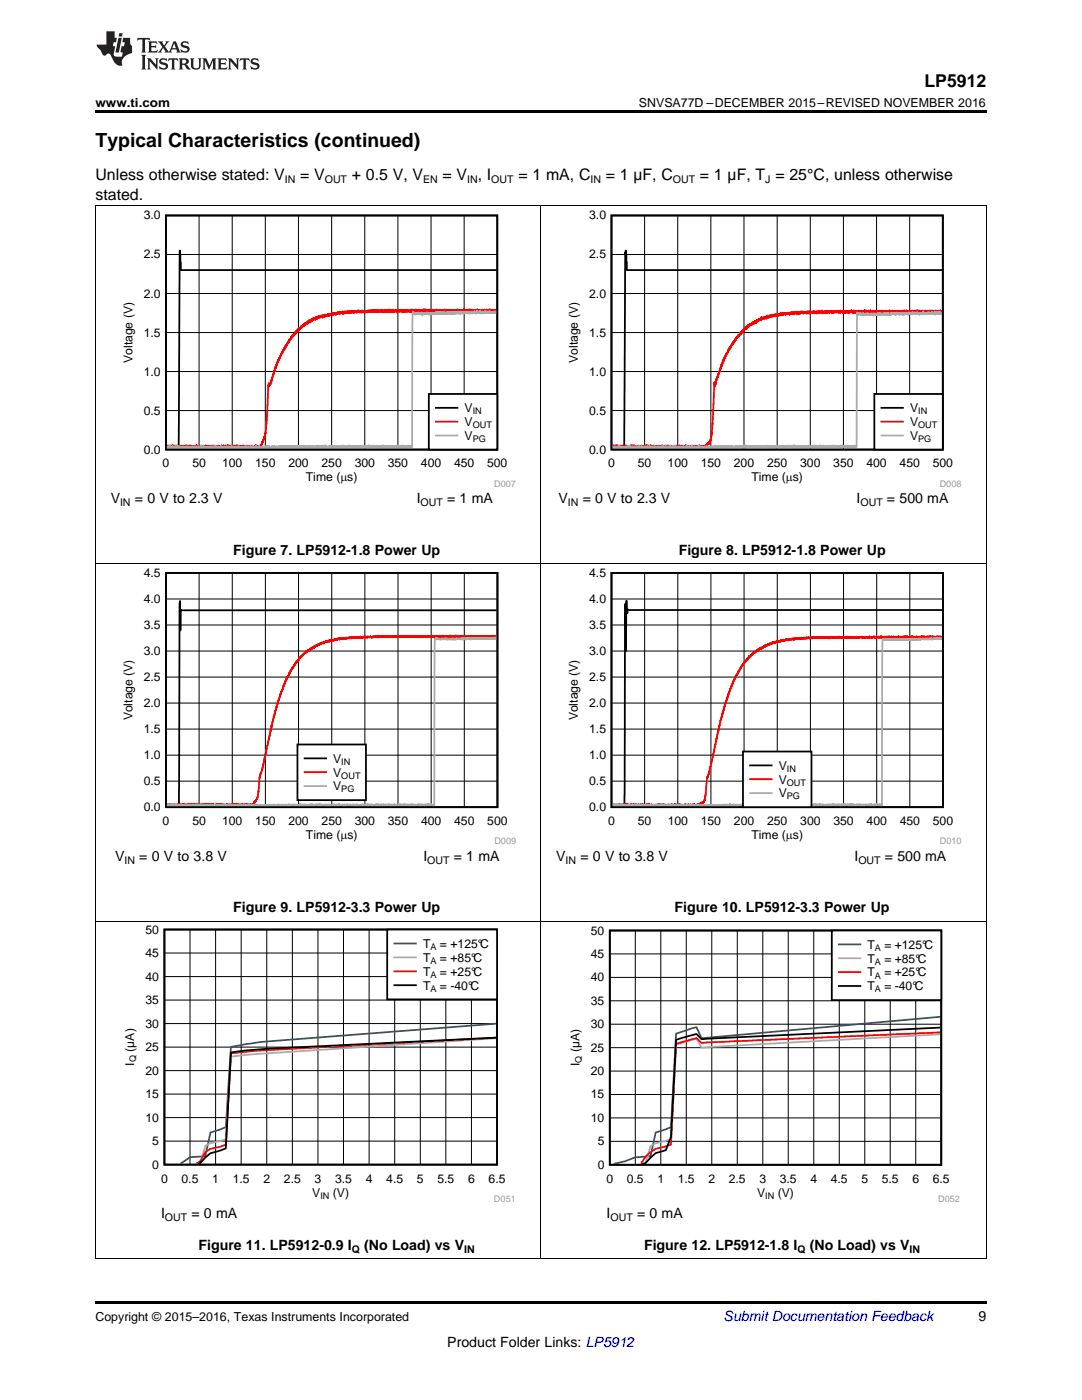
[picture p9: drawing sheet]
<svg xmlns="http://www.w3.org/2000/svg" width="216mm" height="279mm" viewBox="0 0 216 279" stroke-linecap="round" stroke-linejoin="round" font-family="sans-serif">
<defs><g id="words">
<text font-size="3.9" x="19" y="29.3">Typical Characteristics (continued)</text>
<text font-size="3.5" x="184.5" y="17.3">LP5912</text>
<g font-size="3.2">
<text x="19" y="36">Unless otherwise stated: V</text>
<text x="59.9" y="36">= V</text>
<text x="70.2" y="36">+ 0.5 V, V</text>
<text x="88.3" y="36">= V , I</text>
<text x="103.4" y="36">= 1 mA, C</text>
<text x="120.9" y="36">= 1 µF, C</text>
<text x="139.7" y="36">= 1 µF, T = 25°C, unless otherwise</text>
<text x="19" y="39.9">stated.</text>
</g>
<g font-size="2.8">
<text x="22.1" y="100.4">V</text>
<text x="26.9" y="100.4">= 0 V to 2.3 V</text>
<text x="83.1" y="100.4">I</text>
<text x="89.2" y="100.4">= 1 mA</text>
<text x="111.4" y="100.4">V</text>
<text x="116.3" y="100.4">= 0 V to 2.3 V</text>
<text x="170.9" y="100.4">I</text>
<text x="177" y="100.4">= 500 mA</text>
<text x="46.5" y="110.7">Figure 7. LP5912-1.8 Power Up</text>
<text x="135.4" y="110.7">Figure 8. LP5912-1.8 Power Up</text>
<text x="23" y="171.8">V</text>
<text x="27.8" y="171.8">= 0 V to 3.8 V</text>
<text x="84.5" y="171.8">I</text>
<text x="90.6" y="171.8">= 1 mA</text>
<text x="111" y="171.8">V</text>
<text x="115.8" y="171.8">= 0 V to 3.8 V</text>
<text x="170.5" y="171.8">I</text>
<text x="176.6" y="171.8">= 500 mA</text>
<text x="46.5" y="182.1">Figure 9. LP5912-3.3 Power Up</text>
<text x="134.6" y="182.1">Figure 10. LP5912-3.3 Power Up</text>
<text x="32.1" y="243.1">I</text>
<text x="38.2" y="243.1">= 0 mA</text>
<text x="121" y="243.1">I</text>
<text x="127.1" y="243.1">= 0 mA</text>
<text x="39.6" y="249.5">Figure 11. LP5912-0.9 I</text>
<text x="72.7" y="249.5">(No Load) vs V</text>
<text x="128.5" y="249.5">Figure 12. LP5912-1.8 I</text>
<text x="161.6" y="249.5">(No Load) vs V</text>
<text x="195.3" y="263.6">9</text>
<text x="89.3" y="268.9">Product Folder Links: LP5912</text>
</g>
<text font-size="2.8" fill="#0000c8" x="144.4" y="263.6">Submit Documentation Feedback</text>
<g font-size="2.5">
<text x="19" y="21.4">www.ti.com</text>
<text x="127.5" y="21.4">SNVSA77D –DECEMBER 2015–REVISED NOVEMBER 2016</text>
<text x="19" y="263.6">Copyright © 2015–2016, Texas Instruments Incorporated</text>
</g>
<g font-size="2.4">
<text x="28.7" y="43.8">3.0</text>
<text x="117.6" y="43.8">3.0</text>
<text x="28.7" y="51.6">2.5</text>
<text x="117.6" y="51.6">2.5</text>
<text x="28.7" y="59.4">2.0</text>
<text x="117.6" y="59.4">2.0</text>
<text x="28.7" y="67.2">1.5</text>
<text x="117.6" y="67.2">1.5</text>
<text x="26.4" y="72.4" transform="rotate(-90 26.4 72.4)">Voltage (V)</text>
<text x="28.7" y="74.9">1.0</text>
<text x="115.3" y="72.4" transform="rotate(-90 115.3 72.4)">Voltage (V)</text>
<text x="117.6" y="74.9">1.0</text>
<text x="28.7" y="82.7">0.5</text>
<text x="92.7" y="82.2">V</text>
<text x="117.6" y="82.7">0.5</text>
<text x="181.6" y="82.2">V</text>
<text x="92.7" y="85">V</text>
<text x="92.7" y="87.8">V</text>
<text x="181.6" y="85">V</text>
<text x="181.6" y="87.8">V</text>
<text x="28.7" y="90.5">0.0</text>
<text x="32.4" y="93.3">0</text>
<text x="38.4" y="93.3">50</text>
<text x="44.3" y="93.3">100</text>
<text x="50.9" y="93.3">150</text>
<text x="57.5" y="93.3">200</text>
<text x="64.2" y="93.3">250</text>
<text x="70.8" y="93.3">300</text>
<text x="77.4" y="93.3">350</text>
<text x="84" y="93.3">400</text>
<text x="90.6" y="93.3">450</text>
<text x="97.2" y="93.3">500</text>
<text x="117.6" y="90.5">0.0</text>
<text x="121.3" y="93.3">0</text>
<text x="127.3" y="93.3">50</text>
<text x="133.2" y="93.3">100</text>
<text x="139.8" y="93.3">150</text>
<text x="146.4" y="93.3">200</text>
<text x="153.1" y="93.3">250</text>
<text x="159.7" y="93.3">300</text>
<text x="166.3" y="93.3">350</text>
<text x="172.9" y="93.3">400</text>
<text x="179.5" y="93.3">450</text>
<text x="186.1" y="93.3">500</text>
<text x="61" y="96.1">Time (Ps)</text>
<text x="149.9" y="96.1">Time (Ps)</text>
<text x="28.7" y="115.1">4.5</text>
<text x="117.6" y="115.1">4.5</text>
<text x="28.7" y="125.5">3.5</text>
<text x="28.7" y="120.3">4.0</text>
<text x="117.6" y="125.5">3.5</text>
<text x="117.6" y="120.3">4.0</text>
<text x="28.7" y="130.7">3.0</text>
<text x="117.6" y="130.7">3.0</text>
<text x="28.7" y="135.9">2.5</text>
<text x="117.6" y="135.9">2.5</text>
<text x="26.4" y="143.8" transform="rotate(-90 26.4 143.8)">Voltage (V)</text>
<text x="28.7" y="141.1">2.0</text>
<text x="115.3" y="143.8" transform="rotate(-90 115.3 143.8)">Voltage (V)</text>
<text x="117.6" y="141.1">2.0</text>
<text x="28.7" y="146.3">1.5</text>
<text x="117.6" y="146.3">1.5</text>
<text x="28.7" y="151.5">1.0</text>
<text x="66.5" y="152.2">V</text>
<text x="66.5" y="155">V</text>
<text x="117.6" y="151.5">1.0</text>
<text x="155.4" y="153.6">V</text>
<text x="28.7" y="156.7">0.5</text>
<text x="28.7" y="161.9">0.0</text>
<text x="66.5" y="157.7">V</text>
<text x="117.6" y="156.7">0.5</text>
<text x="117.6" y="161.9">0.0</text>
<text x="155.4" y="156.4">V</text>
<text x="155.4" y="159.1">V</text>
<text x="32.5" y="164.7">0</text>
<text x="38.4" y="164.7">50</text>
<text x="44.3" y="164.7">100</text>
<text x="50.9" y="164.7">150</text>
<text x="57.6" y="164.7">200</text>
<text x="61" y="167.4">Time (Ps)</text>
<text x="64.2" y="164.7">250</text>
<text x="70.8" y="164.7">300</text>
<text x="77.4" y="164.7">350</text>
<text x="84" y="164.7">400</text>
<text x="90.6" y="164.7">450</text>
<text x="97.2" y="164.7">500</text>
<text x="121.4" y="164.7">0</text>
<text x="127.3" y="164.7">50</text>
<text x="133.2" y="164.7">100</text>
<text x="139.8" y="164.7">150</text>
<text x="146.5" y="164.7">200</text>
<text x="149.9" y="167.4">Time (Ps)</text>
<text x="153.1" y="164.7">250</text>
<text x="159.7" y="164.7">300</text>
<text x="166.3" y="164.7">350</text>
<text x="172.9" y="164.7">400</text>
<text x="179.5" y="164.7">450</text>
<text x="186.1" y="164.7">500</text>
<text x="29" y="191">45</text>
<text x="29" y="186.3">50</text>
<text x="84.4" y="189.2">T</text>
<text x="84.4" y="191.9">T</text>
<text x="87.8" y="189.2">= +125°C</text>
<text x="87.8" y="191.9">= +85°C</text>
<text x="117.9" y="191.2">45</text>
<text x="117.9" y="186.5">50</text>
<text x="173.1" y="189.3">T</text>
<text x="176.5" y="189.3">= +125°C</text>
<text x="29" y="195.7">40</text>
<text x="84.4" y="194.7">T</text>
<text x="84.4" y="197.5">T</text>
<text x="87.8" y="194.7">= +25°C</text>
<text x="87.8" y="197.5">= -40°C</text>
<text x="117.9" y="195.9">40</text>
<text x="173.1" y="192.1">T</text>
<text x="173.1" y="194.9">T</text>
<text x="173.1" y="197.6">T</text>
<text x="176.5" y="192.1">= +85°C</text>
<text x="176.5" y="194.9">= +25°C</text>
<text x="176.5" y="197.6">= -40°C</text>
<text x="29" y="200.4">35</text>
<text x="117.9" y="200.5">35</text>
<text x="26.8" y="209.9" transform="rotate(-90 26.8 209.9)">(µA)</text>
<text x="29" y="209.8">25</text>
<text x="29" y="205.1">30</text>
<text x="115.7" y="210" transform="rotate(-90 115.7 210)">(µA)</text>
<text x="117.9" y="209.9">25</text>
<text x="117.9" y="205.2">30</text>
<text x="26.8" y="212.7" transform="rotate(-90 26.8 212.7)">I</text>
<text x="29" y="214.5">20</text>
<text x="115.7" y="212.8" transform="rotate(-90 115.7 212.8)">I</text>
<text x="117.9" y="214.6">20</text>
<text x="29" y="219.1">15</text>
<text x="117.9" y="219.2">15</text>
<text x="29" y="223.8">10</text>
<text x="117.9" y="223.9">10</text>
<text x="30.4" y="228.5">5</text>
<text x="30.4" y="233.2">0</text>
<text x="119.3" y="228.6">5</text>
<text x="119.3" y="233.2">0</text>
<text x="32.1" y="236">0</text>
<text x="36.2" y="236">0.5</text>
<text x="42.4" y="236">1</text>
<text x="46.4" y="236">1.5</text>
<text x="52.6" y="236">2</text>
<text x="56.6" y="236">2.5</text>
<text x="62.3" y="238.8">V</text>
<text x="62.8" y="236">3</text>
<text x="66.4" y="238.8">(V)</text>
<text x="66.9" y="236">3.5</text>
<text x="73" y="236">4</text>
<text x="77.1" y="236">4.5</text>
<text x="83.2" y="236">5</text>
<text x="87.3" y="236">5.5</text>
<text x="93.4" y="236">6</text>
<text x="97.5" y="236">6.5</text>
<text x="121" y="236">0</text>
<text x="125.1" y="236">0.5</text>
<text x="131.2" y="236">1</text>
<text x="135.3" y="236">1.5</text>
<text x="141.4" y="236">2</text>
<text x="145.4" y="236">2.5</text>
<text x="151.1" y="238.8">V</text>
<text x="151.5" y="236">3</text>
<text x="155.2" y="238.8">(V)</text>
<text x="155.6" y="236">3.5</text>
<text x="161.7" y="236">4</text>
<text x="165.8" y="236">4.5</text>
<text x="171.9" y="236">5</text>
<text x="176" y="236">5.5</text>
<text x="182.1" y="236">6</text>
<text x="186.1" y="236">6.5</text>
</g>
<g font-size="2.1">
<text x="56.8" y="36.6">IN</text>
<text x="64.8" y="36.6">OUT</text>
<text x="84.4" y="36.6">EN</text>
<text x="93.2" y="36.6">IN</text>
<text x="98" y="36.6">OUT</text>
<text x="117.8" y="36.6">IN</text>
<text x="134.3" y="36.6">OUT</text>
<text x="152.7" y="36.6">J</text>
<text x="24" y="101">IN</text>
<text x="83.9" y="101">OUT</text>
<text x="113.3" y="101">IN</text>
<text x="171.7" y="101">OUT</text>
<text x="24.8" y="172.3">IN</text>
<text x="85.3" y="172.3">OUT</text>
<text x="112.9" y="172.3">IN</text>
<text x="171.3" y="172.3">OUT</text>
<text x="32.9" y="243.7">OUT</text>
<text x="121.8" y="243.7">OUT</text>
<text x="70.2" y="250">Q</text>
<text x="92.6" y="250">IN</text>
<text x="159.1" y="250">Q</text>
<text x="181.5" y="250">IN</text>
</g>
<g font-size="1.8">
<text x="94.3" y="82.7">IN</text>
<text x="183.2" y="82.7">IN</text>
<text x="94.3" y="85.4">OUT</text>
<text x="94.3" y="88.2">PG</text>
<text x="183.2" y="85.4">OUT</text>
<text x="183.2" y="88.2">PG</text>
<text x="68.1" y="152.6">IN</text>
<text x="68.1" y="155.4">OUT</text>
<text x="157" y="154">IN</text>
<text x="68.1" y="158.2">PG</text>
<text x="157" y="156.8">OUT</text>
<text x="157" y="159.6">PG</text>
<text x="85.9" y="189.6">A</text>
<text x="174.6" y="189.7">A</text>
<text x="85.9" y="192.3">A</text>
<text x="85.9" y="195.1">A</text>
<text x="85.9" y="197.9">A</text>
<text x="174.6" y="192.5">A</text>
<text x="174.6" y="195.3">A</text>
<text x="174.6" y="198.1">A</text>
<text x="27.2" y="212" transform="rotate(-90 27.2 212)">Q</text>
<text x="116.1" y="212.1" transform="rotate(-90 116.1 212.1)">Q</text>
<text x="63.9" y="239.2">IN</text>
<text x="152.7" y="239.2">IN</text>
</g>
<g font-size="1.8" fill="#999">
<text x="98.6" y="97.1">D007</text>
<text x="187.5" y="97.1">D008</text>
<text x="98.6" y="168.5">D009</text>
<text x="187.5" y="168.5">D010</text>
<text x="98.6" y="239.8">D051</text>
<text x="187.2" y="239.8">D052</text>
</g>
</g></defs>
<path d="M19 259.7h177.8v.5h-177.8z" fill="#000"/>
<path d="M19.1 183.9v67.3M107.9 183.9v67.3M196.8 183.9v67.3M19 251.2h177.8" fill="none" stroke="#000" stroke-width=".2"/>
<path d="M24.4 184.6h78.2v55.3h-78.2z" fill-rule="evenodd" fill="#fff"/>
<path d="M32.8 185.5h66.4v46.9h-66.4zM99 207.1l-45.8 2.2-7.1 .7-1 19.2-3.1 .9-2 2-.5 .2" fill="none" stroke="#000" stroke-width=".36"/>
<g fill="none" stroke="#000" stroke-width=".2">
<path d="M32.8 199.6h66.4M32.8 194.9h66.4M32.8 190.2h66.4M37.9 185.5v46.9M43 185.5v46.9M48.1 185.5v46.9M53.2 185.5v46.9M58.3 185.5v46.9M63.4 185.5v46.9M68.5 185.5v46.9M73.7 185.5v46.9M78.8 185.5v46.9"/>
<path d="M83.9 185.5v46.9M89 185.5v46.9M94.1 185.5v46.9M32.8 218.4h66.4M32.8 213.7h66.4M32.8 209h66.4M32.8 204.3h66.4M32.8 227.7h66.4M32.8 223h66.4"/>
</g>
<path d="M99 204.3l-46.8 3.6-6.1 1-1 16-3.1 1.1-1 4.7-3.1 .3-1.9 1.3" fill="none" stroke="#295c75" stroke-width=".36"/>
<path d="M99 207.2l-46.8 3.1-6.1 .6-1 16.5-3.1 .7-1 .6-1 3.5-.4 .1" fill="none" stroke="#aaa" stroke-width=".36"/>
<path d="M99 207.1l-46.8 2.5-6.1 .6-1 18.3-3.1 .8-1 .6-1 1.9-.8 .5" fill="none" stroke="#f00" stroke-width=".36"/>
<path d="M77.3 185.5h21.9v14h-21.9z" fill-rule="evenodd" fill="#fff"/>
<path d="M77.3 185.5h21.9v14h-21.9zM78.7 196.6h4.3" fill="none" stroke="#000" stroke-width=".36"/>
<path d="M78.7 188.3h4.3" fill="none" stroke="#295c75" stroke-width=".36"/>
<path d="M78.7 191.1h4.3" fill="none" stroke="#aaa" stroke-width=".36"/>
<path d="M78.7 193.8h4.3" fill="none" stroke="#f00" stroke-width=".36"/>
<path d="M113.3 184.8h78.2v55.1h-78.2z" fill-rule="evenodd" fill="#fff"/>
<path d="M121.7 185.7h66.1v46.8h-66.1zM187.6 205.1l-47.6 2.3-1-1.1-4.1 1.2-1 19.4-1 2.6-2.1 .6-2 2-.6 .2" fill="none" stroke="#000" stroke-width=".35"/>
<g fill="none" stroke="#000" stroke-width=".2">
<path d="M121.7 199.7h66.1M121.7 195.1h66.1M121.7 190.4h66.1M126.8 185.7v46.8M131.9 185.7v46.8M136.9 185.7v46.8M142 185.7v46.8M147.1 185.7v46.8M152.2 185.7v46.8M157.3 185.7v46.8M162.4 185.7v46.8M167.5 185.7v46.8"/>
<path d="M172.6 185.7v46.8M177.6 185.7v46.8M182.7 185.7v46.8M121.7 218.4h66.1M121.7 213.8h66.1M121.7 209.1h66.1M121.7 204.4h66.1M121.7 227.8h66.1M121.7 223.1h66.1"/>
</g>
<path d="M187.6 202.9l-47.6 4.3-1-2.2-4.1 1.3-1 18.6-3.1 1.1-1 4.7-3 .3-2.1 .8-2.3 .5" fill="none" stroke="#295c75" stroke-width=".35"/>
<path d="M187.6 206.4l-47.6 2.7-1-1.8-4.1 1.2-1 18.8-3.1 .9-1 .5-1 3.6h-.7" fill="none" stroke="#aaa" stroke-width=".35"/>
<path d="M187.6 206l-47.6 2.1-1-.9-4.1 1.1-1 20.1-2 .6a5.7 5.7 0 0 0-4 3.3" fill="none" stroke="#f00" stroke-width=".35"/>
<path d="M166 185.7h21.8v13.9h-21.8z" fill-rule="evenodd" fill="#fff"/>
<path d="M166 185.7h21.8v13.9h-21.8zM167.4 196.8h4.3" fill="none" stroke="#000" stroke-width=".35"/>
<path d="M167.4 188.5h4.3" fill="none" stroke="#295c75" stroke-width=".35"/>
<path d="M167.4 191.2h4.3" fill="none" stroke="#aaa" stroke-width=".35"/>
<path d="M167.4 194h4.3" fill="none" stroke="#f00" stroke-width=".35"/>
<path d="M19.1 112.5v71.4M107.9 112.5v71.4M196.8 112.5v71.4M19 183.8h177.8" fill="none" stroke="#000" stroke-width=".2"/>
<path d="M24.1 113.4h78.8v55.1h-78.8z" fill-rule="evenodd" fill="#fff"/>
<path d="M33.1 114.3h66.2v46.8h-66.2zM99.1 121.8l-63-.1-.1 4.1-.1-5.9-.2 40.7h-2.4" fill="none" stroke="#000" stroke-width=".36"/>
<g fill="none" stroke="#000" stroke-width=".2">
<path d="M33.1 119.5h66.2M39.7 114.3v46.8M46.3 114.3v46.8M53 114.3v46.8M59.6 114.3v46.8M66.2 114.3v46.8M72.8 114.3v46.8M79.4 114.3v46.8M86 114.3v46.8M92.6 114.3v46.8M33.1 135.1h66.2M33.1 129.9h66.2"/>
<path d="M33.1 124.7h66.2M33.1 155.9h66.2M33.1 150.7h66.2M33.1 145.5h66.2M33.1 140.3h66.2"/>
</g>
<path d="M99.1 126.9l-.2 .2-.3-.2-.2 .3-.1-.3-.1 .2-.1-.2-.1 .3-.1-.3-.2 .2-.3-.2-.1 .2-.1-.1v.2l-.1-.3-.1 .2v-.2l-.2 .2-.1-.1-.2 .1v-.2l-.1 .2-.1-.1-.1 .1-.1-.2-.1 .2-.2-.1v.2v-.3l-.1 .2-.1-.2-.1 .2v-.1l-.1 .1-.1-.2v.3l-.2-.3v.2l-.1-.2-.1 .2v-.2l-.4 .2v-.2l-.3 .2v-.2l-.1 .2-.1-.2-.2 .2-.1-.2v.2l-.1-.2-.1 .2-.1-.2v.2l-.1-.1-.1 .1v-.2l-.1 .2-.1-.1v.1l-.1-.2-.1 .2-.1-.2v.3v-.2l-.2 .1-.1-.1-.1 .2-.3-.3-.1 .2-.1-.1v.1l-.1-.2v.3l-.1-.3-.2 .1v-.1l-.1 .2v-.2l-.1 .2-.1-.2v.2l-.2-.3v.3l-.1-.2v.2l-.4-.2-.1 .3v-.3l-.1 .2-.1-.2v.2l-.1-.2-.1 .1v-.2l-.2 .3v-.2l-.2 .2v-.2l-.1 .2v-.2l-.1 .2-.2-.1-.1 .1-.1-.2-.1 .2v-.2l-.3 .2-.1-.2-.1 .2v-.2v.2l-.2-.2-.1 .2-.1-.1-.1 .1-.1-.2v.2l-.2-.2v.1v-.1l-.1 .2v-.2l-.2 .1v-.1l-.2 .2-.1-.2v.2v-.2l-.2 .2-.1-.2v.2l-.1-.2-.1 .2-.2-.1-.1 .1-.1-.2v.2l-.2-.1-.1 .2v-.3l-.1 .2-.1-.1v.1l-.1-.2v.2v-.2l-.1 .2-.2-.2-.1 .3v-.2l-.1 .2v-.2l-.1 .1-.2-.2v.2l-.2-.2v.2l-.1-.2-.1 .2v-.2l-.2 .2v-.2l-.1 .2-.2-.1-.1 .1v-.1v.1l-.1-.2-.1 .2-.1-.1v.1v-.1l-.5 .1v-.2l-.1 .3-.2-.3-.2 .3v-.3v.2l-.2-.2-.1 .3-.1-.3-.1 .2-.1-.2-.1 .3v-.3l-.1 .2-.1-.2-.1 .2v-.2l-.1 .2v-.2l-.2 .2-.2-.1v.2v-.3l-.3 .3-.1-.2-.1 .1-.2-.1-.1 .1v-.2l-.1 .3v-.3l-.1 .2v-.2l-.3 .2v-.2l-.1 .2-.2-.2v.2l-.1-.2v.2l-.2-.2-.1 .2-.1-.1-.3 .1v-.2v.3l-.2-.3-.2 .2-.1-.2v.2l-.2-.2-.1 .2v-.2l-.2 .3-.1-.3-.1 .2-.1-.1-.1 .2-.1-.3-.2 .2-.2-.2v.3l-.1-.3-.1 .3v-.3l-.2 .3v-.2l-.1 .2-.2-.2-.1 .1v-.2l-.2 .3-.1-.2v.3l-.1-.3-.2 .1-.1-.1-.1 .2-.1-.3-.1 .3-.2-.2-.1 .2v-.2v.2l-.2-.2-.2 .2-.1-.2v.2l-.1-.2-.1 .2v-.1l-.2 .1-.1-.1v.1v-.1l-.1 .2v-.3l-.1 .2-.1-.1-.1 .2-.1-.2v.2l-.2-.4-.1 .3-.1-.1-.1 .1-.1-.1-.2 .1-.1-.1-.1 .2v-.2l-.1 .1-.1 .1-.1-.2v.2l-.2-.2-.1 .2v-.1l-.3 .2v-.3v.2l-.1-.1-.1 .2v-.3l-.1 .3-.3-.3-.1 .3-.1-.2-.1 .2v-.2l-.1 .2-.2-.2v.2l-.1-.2v.2l-.1-.2-.3 .2-.1-.1-.1 .1v-.1l-.1 .2v-.2l-.2 .2-.1-.2-.1 .2-.1-.2-.1 .3-.1-.3v.3l-.1-.3v.2l-.1-.1v.1l-.2-.1v.2l-.1-.2-.1 .2v-.2l-.3 .2v-.2l-.1 .3-.1-.3-.1 .3v-.2l-.1 .3-.2-.3-.1 .3-.1-.2-.1 .2v-.1l-.1 .1-.1-.1v.1l-.1-.1-.3 .3-.1-.2-.1 .3-.2-.3v.3l-.1-.2-.1 .2-.1-.2-.1 .3-.1-.4v.3l-.1 .1-.1-.1v.1v-.1l-.1 .2v-.2l-.1 .2-.1-.2v.3v-.2l-.1 .2-.3-.2-.1 .3-.1-.1-.3 .3v-.1l-.1 .2v-.2l-.1 .3-.1-.2-.1 .3v-.2l-.3 .3-.1-.3-.2 .6v-.4l-.2 .4-.1-.2v.2v-.2l-.1 .3-.2-.1-.2 .4-.1-.2v.2l-.1-.1-.1 .3v-.3l-.3 .5v-.2l-.1 .2v-.2v.1l-.1-.1-.1 .3-.1-.1-.4 .7-.1-.2-.1 .4-.2-.1v.2v-.1l-.3 .5v-.2l-.2 .5v-.2l-.3 .5-.1-.1-.7 1.3-.1-.2-.2 .6-.3 .5v-.1l-.5 1.1v-.1l-.9 2.3-.3 .5-1.1 3.9-.1-.1-.7 3.3v-.2l-.1 .7v-.2l-1.7 7.9-.5 1.5v-.1l-.5 4.4-.5 1.1-.2-.2-.2 .5v-.1l-.1 .3-.2-.1v.2l-.1-.2-.1 .2v-.3l-.1 .2-.2-.1-.1 .1v-.1l-.1 .1v-.1l-.1 .2-.1-.3v.3l-.1-.3-.1 .2-.3-.2v.2h-.3v-.2l-.1 .3v-.3l-.2 .2v-.2l-.1 .2-.2-.1v.2l-.3-.3-.1 .2v-.1l-.1 .1v-.1l-.1 .1-.1-.2-.1 .2-.1-.1v.1l-.1-.2-.1 .3-.1-.3-.2 .3-.2-.3v.2v-.1l-.2 .1v-.2l-.2 .2-.1-.2-.1 .2-.1-.1-.1 .2-.1-.3-.1 .2-.1-.2-.2 .3v-.2l-.1 .1-.2-.1-.2 .2-.1-.3v.2l-.4-.2v.2l-.1-.2v.2l-.1-.2-.1 .2v-.2l-.2 .2v-.2l-.2 .2-.2-.2v.3l-.1-.2-.1 .2-.2-.2-.1 .2v-.3l-.1 .2-.1-.2v.3l-.1-.3-.1 .2v-.1l-.1 .1-.2-.1v.1l-.1-.2v.2l-.1-.2-.1 .2-.1-.2-.1 .3-.2-.3-.1 .3v-.3l-.1 .2-.2-.2-.2 .3-.1-.3-.1 .3-.1-.3v.2l-.1-.2-.2 .3v-.2l-.2 .1-.1-.2v.3l-.2-.3-.1 .2-.2-.1v.2v-.3l-.2 .2-.1-.1v.2l-.1-.3-.1 .2v-.1l-.1 .1-.1-.1v.2l-.1-.3-.1 .3-.1-.3-.1 .3-.2-.3-.1 .3v-.3v.2l-.2-.1v.2l-.2-.3-.1 .3v-.2l-.1 .1-.2-.2-.2 .3v-.2v.2l-.1-.3v.2l-.2-.2-.1 .3v-.3l-.1 .2-.1-.2-.1 .2-.2-.1v.2l-.1-.3v.4l-.1-.4-.1 .4-.1-.4-.1 .3v-.3l-.2 .3v-.2l-.1 .2-.1-.2v.3l-.1-.3v.2l-.1-.2-.2 .2v-.2l-.2 .2v-.3l-.2 .4v-.2h-.1l-.1-.1-.2 .2v-.3l-.1 .4-.1-.2-.1 .1-.2-.2" fill="none" stroke="#f00" stroke-width=".36"/>
<g fill="none" stroke="#aaa" stroke-width=".36">
<path d="M99.1 127.4l-.1 .1-.1-.3-.1 .2-.2-.1v.2l-.2-.2v.2l-.2-.2-.1 .2v-.2l-.2 .2-.1-.2-.1 .2v-.2l-.1 .3-.1-.2h-.2l-.1 .1-.1-.2-.1 .2-.1-.2-.1 .2-.3-.1-.1 .2-.1-.2-.2 .1-.3-.1v.1l-.1-.2-.1 .2-.1-.1-.2 .1-.1-.2v.2l-.1-.1-.2 .1v-.1v.2l-.1-.2v.1l-.1-.1-.1 .1-.1-.1-.2 .1-.1-.1-.1 .2-.1-.2v.2l-.1-.1h-.1l-.1-.1v.1l-.2-.1v.1l-.1-.1h-.1l-.1 .1-.1-.1-.1 .2-.1-.2-.1 .2-.2-.2-.1 .3v-.3l-.2 .2v-.2l-.1 .1-.1-.1v.2l-.1-.2v.2l-.1-.2-.2 .2v-.1l-.5 .1-.1-.2-.1 .2-.1-.2-.1 .2-.1-.1-.2 .1v-.1l-.1 .1-.1-.1-.1 .1v-.1l-.2 .1v-.1l-.1 .1-.2-.1v.1l-.1-.1-.2 .1-.1-.1v.1l-.1-.1-.1 .1-.2-.2-.1 .2-.2-.1-.1 .1-.1-.2-.2 .2-.3-.1v.1l-.1-.1-.1 .1-.3-.1v-.1v.2l-.2-.2v.2l-.2-.2v.1h-.2l-.1 33.1-.2 .2v-.2l-.1 .2-.3-.3-.2 .3v-.2l-.3 .1v-.2l-.2 .2v-.2l-.2 .3v-.3l-.1 .2v-.1v.2l-.2-.2v.2v-.3l-.2 .3-.1-.2-.2 .1v-.1l-.1 .2-.1-.2-.1 .1v-.1l-.1 .2v-.2l-.1 .1v-.2l-.1 .3-.1-.3-.1 .3-.2-.3-.1 .3v-.2l-.1 .2v-.2v.1l-.3-.1-.1 .2v-.2l-.2 .2v-.2l-.2 .1v-.1l-.1 .2v-.3l-.1 .2-.1-.1v.2l-.1-.2-.1 .2v-.3l-.1 .3v-.2v.2v-.2l-.1 .1-.1-.1v.2l-.1-.2v.2v-.3l-.1 .2-.1-.1-.1 .2v-.2l-.1 .1-.2-.2-.1 .3-.1-.3-.1 .3v-.3v.2l-.1-.1-.1 .1v-.1l-.1 .2-.1-.2-.2 .2v-.3l-.1 .3v-.2l-.1 .2-.2-.3-.1 .3v-.2l-.1 .2-.1-.2-.1 .2-.1-.2v.2l-.1-.2-.1 .2-.1-.3-.1 .2v-.2l-.1 .4-.1-.3-.3 .2v-.2l-.1 .2-.1-.2-.1 .2-.1-.2-.2 .2-.1-.3-.3 .3-.1-.2v.2l-.1-.2v.2l-.1-.3-.1 .3-.1-.2v.2l-.1-.2-.1 .1v-.2l-.2 .2h-.1v.2v-.3l-.2 .2v-.3l-.1 .2-.2-.1v.3l-.1-.4v.3l-.1-.2-.1 .2-.1-.2-.1 .2-.1-.3v.3l-.1-.3v.3l-.1-.2-.2 .3v-.3l-.3 .2-.1-.2-.1 .2-.1-.2v.1v-.1l-.1 .1-.1-.1-.1 .2v-.2l-.1 .2-.1-.3-.1 .3-.2-.3v.2l-.1-.1v.1l-.1-.1-.1 .1-.1-.2-.1 .3-.1-.2v.2v-.2l-.2 .1v-.2l-.1 .3-.1-.3-.1 .3-.2-.2-.1 .2v-.2v.2l-.1-.2-.2 .2-.1-.2-.2 .3v-.4l-.1 .3-.1-.2v.2v-.2l-.2 .2-.2-.2v.2l-.1-.2-.1 .2v-.3l-.3 .3v-.2l-.4 .2v-.3v.3l-.1-.2-.1 .2-.1-.2-.2 .1-.1-.2-.1 .4-.1-.3-.2 .2-.1-.3v.2l-.1-.1-.1 .1v-.1l-.1 .2v-.2v.2l-.1-.2v.1v-.1l-.2 .2-.1-.2-.1 .1-.2-.1v.1v-.2l-.3 .3-.2-.2-.1 .2-.1-.3-.1 .2-.2 .1v-.3l-.1 .2-.2-.2v.2l-.1-.1-.2 .2v-.2l-.1 .2-.1-.2-.1 .2-.1-.2v.2v-.2h-.1l-.1 .2v-.2l-.1 .2v-.2l-.1 .2-.1-.2v.2l-.2-.2v.2l-.1-.2v.2l-.1-.2v.2l-.1-.3-.1 .3-.2-.2-.1 .1v-.1v.2l-.1-.2-.2 .2v-.3l-.1 .3-.1-.3-.1 .3-.1-.3-.1 .3v-.2l-.2 .2v-.3l-.2 .2-.1-.2-.2 .3-.1-.2-.1 .2-.2-.3-.1 .3-.1-.3v.2l-.1-.1v.1l-.1-.2v.3l-.1-.2v.2l-.2-.3-.1 .3-.1-.2-.1 .2-.2-.2v.3l-.1-.4-.2 .3-.1-.2-.1 .2v-.3l-.1 .3-.1-.2-.1 .2v-.2v.2l-.1-.2-.1 .2-.2-.3-.1 .2v-.2v.3l-.1-.3-.1 .3-.2-.1v.1l-.2-.2-.1 .3M33.3 160.7v.2l.1-.2v.2l.1-.2v.1l.1-.1 .1 .2 .2-.3 .1 .3M34 160.9l.1-.2v.2M34.2 160.9h.1M34.2 160.9l.1-.2 .2 .2M34.5 160.8v.1zM34.6 160.9v-.3l.1 .3M34.8 160.9v-.2l.2 .1v-.1l.1 .1 .1-.1v.2v-.2l.2 .2v-.2v.2l.1-.2 .1 .2 .1-.3 .1 .3M35.8 160.9v-.2l.1 .1 .1-.1v.2l.1-.2v.2l.2-.3v.3l.1-.2 .1 .2 .1-.2v.2l.1-.2v.2l.2-.2 .1 .2 .2-.2v.2M37.2 160.9l.1-.2v.2M37.3 160.9l.2-.3 .1 .3 .1-.3 .1 .3v-.3v.3l.2-.2 .1 .2v-.2l.2 .2 .1-.3v.2l.3 .1v-.3l.2 .3M38.9 160.9l.3-.3v.3l.1-.3v.3l.2-.2v.2l.2-.2 .1 .2 .1-.2v.2l.2-.2 .1 .2 .1-.2 .1 .2 .2-.2 .1 .2"/>
<path d="M40.7 160.9l.2-.2 .1 .2v-.2l.2 .2 .1-.2 .1 .2 .2-.2v.2l.1-.2 .1 .2 .2-.2v.2v-.2l.1 .2 .1-.2 .1 .2 .1-.2 .1 .2 .2-.3v.3l.2-.2v.2l.1-.3 .1 .3 .2-.2 .1 .2 .1-.2v.2l.1-.3v.3l.1-.3 .2 .3 .1-.2 .2 .2v-.2l.1 .2 .1-.2 .1 .2v-.2v.1h.2v-.1v.2l.2-.2v.2l.1-.3v.3l.1-.2 .1 .2v-.2l.1 .2 .1-.2v.1l.1-.1 .2 .2 .1-.2 .1 .2 .1-.2 .1 .2 .2-.2 .1 .2 .1-.2 .1 .2 .3-.2 .1 .2 .1-.2 .1 .2 .1-.2v.1l.1-.1v.2l.1-.2v.2l.1-.2 .1 .2 .1-.1 .1 .1 .2-.3v.3l.1-.2v.2l.1-.2 .2 .2M48.5 160.9l.2-.2 .1 .2v-.2l.1 .2 .1-.2v.2l.1-.2 .1 .2 .1-.2v.2l.1-.2 .1 .2 .1-.3 .1 .2v-.2l.1 .3 .1-.3 .1 .3v-.2l.1 .1 .1-.2v.3l.2-.2v.2M50.4 160.9v-.2l.2 .2v-.3l.1 .3 .1-.2 .2 .2M51 160.9l.1-.2 .1 .2v-.2l.2 .2 .1-.2v.2l.1-.2 .1 .2 .1-.3 .2 .3 .1-.2 .1 .2v-.2l.1 .2 .2-.3 .1 .3 .3-.3 .2 .2v-.2l.2 .2v-.2l.1 .2 .1-.1v.1v-.2l.2 .3v-.2l.1 .1 .1-.2v.2v-.1l.1 .2v-.2l.1 .1v-.2l.1 .3v-.3v.2l.1-.1 .1 .1 .1-.2 .2 .2 .1-.2v.3v-.2l.1 .1 .1-.1v.2l.1-.3 .1 .2 .1-.2 .1 .3 .1-.4 .1 .3 .1-.2v.2l.1-.2 .2 .2 .1-.2v.2v-.2l.1 .1 .1-.1v.2l.1-.2v.2l.1-.3 .2 .3v-.2l.2 .2 .1-.2v.2l.1-.2v.1h.2v.2l.1-.3v.2l.1-.2v.2l.1-.3 .2 .3 .1-.2 .3 .2 .1-.2 .1 .1 .1-.1 .1 .2v-.2v.2l.1-.2 .1 .2 .1-.2v.2v-.2l.1 .2 .1-.2v.3"/>
</g>
<path d="M59.4 148.6h13.6v11.1h-13.6z" fill-rule="evenodd" fill="#fff"/>
<path d="M59.4 148.6h13.6v11.1h-13.6zM60.8 151.3h4.3" fill="none" stroke="#000" stroke-width=".36"/>
<path d="M60.8 154.1h4.3" fill="none" stroke="#f00" stroke-width=".36"/>
<path d="M60.8 156.9h4.3" fill="none" stroke="#aaa" stroke-width=".36"/>
<path d="M113 113.4h78.8v55.1h-78.8z" fill-rule="evenodd" fill="#fff"/>
<path d="M122 114.3h66.2v46.8h-66.2zM188 121.7h-62.8v.7l-.2-2.5-.1 10-.1-9.3h-.1v1l-.1 39h-2.4" fill="none" stroke="#000" stroke-width=".36"/>
<g fill="none" stroke="#000" stroke-width=".2">
<path d="M122 119.5h66.2M128.6 114.3v46.8M135.2 114.3v46.8M141.9 114.3v46.8M148.5 114.3v46.8M155.1 114.3v46.8M161.7 114.3v46.8M168.3 114.3v46.8M174.9 114.3v46.8M181.5 114.3v46.8M122 135.1h66.2M122 129.9h66.2"/>
<path d="M122 124.7h66.2M122 155.9h66.2M122 150.7h66.2M122 145.5h66.2M122 140.3h66.2"/>
</g>
<path d="M188 127.2l-.1-.1v.1v-.1l-.1 .1-.1-.2v.2l-.1-.2-.1 .2-.1-.2-.2 .2-.1-.2v.2l-.1-.2-.1 .3-.1-.2-.2 .1-.2-.2-.1 .3v-.3l-.2 .2-.1-.2-.1 .3-.2-.3-.1 .2-.1-.2v.1h-.3v.1l-.1-.2-.1 .2v-.2l-.3 .3-.2-.3-.1 .2-.2-.2-.1 .2-.2-.2v.3v-.3l-.1 .2-.3-.1v.2l-.1-.2-.1 .1-.1-.1v.2l-.2-.2-.1 .1v-.2l-.2 .2v-.1l-.2 .1v-.1l-.1 .1-.1-.2-.1 .2v-.1v.1l-.1-.2-.1 .2-.1-.2v.2l-.1-.1-.1 .1-.1-.1v.2l-.1-.3-.1 .2-.1-.1v.1l-.2-.1v.1l-.2-.2-.1 .3-.1-.3-.1 .3-.1-.3-.1 .2-.2-.2-.2 .2-.2-.1v.1l-.1-.1v.1l-.2-.2-.1 .2-.1-.2-.2 .2v-.1l-.1 .1v-.1l-.1 .2-.1-.2v.1l-.1-.2v.2l-.2-.1-.1 .1-.1-.2-.1 .3v-.2l-.1 .1-.1-.1v.1l-.1-.2-.2 .2-.2-.2v.3l-.1-.2-.1 .1-.1-.1-.1 .2-.1-.2-.1 .2-.1-.2-.1 .2-.1-.3-.1 .3v-.2l-.1 .1-.1-.1-.2 .3-.1-.4-.2 .3v-.3l-.1 .2v-.2v.2l-.2-.1-.1 .1v-.2l-.1 .2v-.1v.1l-.1-.1v.1l-.2-.1v.2l-.1-.2-.2 .2v-.2l-.2 .1-.1-.2-.2 .3-.2-.2v.2v-.2l-.4 .1v-.2l-.1 .3v-.3l-.2 .3-.5-.2-.2 .2-.2-.2-.2 .2-.1-.2-.1 .1v-.1l-.2 .2v-.2l-.3 .2-.1-.2-.2 .2v-.2l-.1 .3-.2-.2v.1v-.2l-.2 .2v-.2l-.2 .2v-.2l-.2 .2v-.2v.2v-.2l-.1 .2-.1-.2v.2l-.2-.2v.2l-.2-.2-.1 .1v-.1l-.2 .1-.1-.1-.1 .2v-.3l-.2 .4-.1-.4-.1 .3v-.2l-.1 .2-.1-.2-.1 .1-.2-.1-.1 .2v-.2l-.1 .2-.2-.2v.1l-.1-.1-.1 .2v-.1h-.2l-.2-.2v.3v-.2l-.3 .2-.1-.2-.2 .2-.1-.2v.2l-.2-.2-.1 .2v-.2v.2l-.2-.2v.2v-.1v.1l-.1-.2-.2 .2v-.1l-.2 .1-.1-.2-.1 .3v-.3l-.2 .2-.1-.2-.2 .3-.1-.3-.1 .2v-.2l-.1 .2v-.2v.2l-.1-.2-.1 .2v-.2l-.2 .2-.1-.1v.1l-.2-.2-.1 .3-.1-.2-.2 .1v-.1l-.1 .2-.1-.2v.2l-.2-.2-.1 .2v-.2l-.1 .2-.1-.2-.1 .1-.2-.2-.1 .3-.2-.2v.2l-.2-.2v.1l-.1-.2v.3l-.1-.3-.2 .3-.3-.2-.2 .2v-.2l-.1 .2-.1-.2v.2v-.2l-.1 .2-.1-.1-.1 .1-.1-.2-.1 .2-.4-.1v.2l-.1-.2-.2 .2v-.2l-.3 .2-.1-.2-.3 .3v-.2l-.2 .1-.2-.1v.2l-.1-.2-.1 .3-.1-.3-.1 .2-.1-.2-.1 .2h-.3v-.1l-.1 .3-.1-.3-.1 .2-.1-.2-.1 .3-.1-.3-.1 .3-.2-.2-.1 .2v-.1l-.3 .1-.1-.1v.2v-.2l-.2 .3-.2-.3-.1 .3-.1-.2-.1 .3-.1-.2v.1l-.1-.1-.1 .1h-.2v.2l-.1-.3v.3v-.3l-.1 .3v-.2v.2l-.1-.1v.1l-.1-.1-.1 .2-.1-.2v.2l-.1-.1-.1 .1v-.1l-.1 .2-.2-.2v.3l-.1-.2v.2v-.1l-.2 .2-.1-.2v.3l-.1-.3-.1 .4-.1-.2-.1 .1v-.1l-.1 .2v-.1l-.2 .2v-.2v.3l-.1-.3-.3 .4v-.2l-.1 .3-.1-.3v.4l-.1-.2v.2l-.1-.1-.1 .1-.1 .2-.1-.3-.2 .4-.1-.2v.3l-.2-.2v.3l-.1-.2-.2 .4-.1-.2-.3 .5-.1-.2-.2 .3v-.2l-.1 .3-.1-.1v.2l-.1 .2v-.1h-.2l-.2 .5-.1-.3-.3 .7v-.3l-.1 .5-.1-.2v.2l-.1-.2v.3h-.1l-.1 .2-.1-.1-.3 .5v-.1l-.3 .7-.1-.1-.4 1v-.1l-.1 .2-.1-.1-.2 .7v-.1l-.3 .4v-.1l-.5 1.3-.1-.1-.9 2.7-.1-.1-1.5 5.2-1.8 8.5-.4 1.8v-.1l-.4 1.1-.4 3.8-.1 .8v-.2l-.3 .7-.1-.2v.2l-.1-.1-.2 .2v-.3v.3l-.1-.2-.2 .5-.1-.2v.2v-.2l-.3 .3v-.3l-.1 .3-.1-.2v.2l-.1-.2v.1l-.2-.1-.1 .2-.1-.3-.1 .3v-.2l-.1 .2-.1-.3-.1 .3-.1-.2-.1 .2-.1-.3v.3v-.2l-.2 .2-.1-.2-.1 .1v-.2l-.1 .3v-.2v.2l-.1-.2-.1 .2-.3-.3-.1 .3-.1-.3v.3l-.1-.2-.2 .2v-.2l-.1 .2-.2-.2v.2v-.2l-.1 .1-.1-.2v.2l-.2-.1v.1l-.1-.2-.1 .4-.1-.3-.1 .2v-.2l-.1 .2-.1-.2-.1 .1v-.1v.1l-.2-.1v.1l-.1-.2-.1 .3v-.2v.1l-.1-.1-.1 .1-.1-.1-.2 .1-.1-.2-.1 .3-.1-.2-.1 .2-.1-.2v.2v-.2l-.1 .1-.1-.2v.2l-.1-.1v.2l-.1-.2-.1 .2-.1-.2-.1 .2-.1-.2-.1 .2-.1-.3v.3l-.1-.3-.1 .3v-.3l-.1 .3-.2-.3v.3l-.1-.2v.2l-.1-.2v.2v-.3l-.1 .2-.1-.1v.2v-.2l-.1 .2-.1-.3-.1 .2-.1-.1v.2l-.2-.2-.1 .2-.2-.2-.2 .2-.2-.2v.2v-.2l-.2 .1-.1-.1v.2l-.1-.2v.2l-.2-.2v.2l-.1-.2v.2v-.3l-.1 .3-.1-.3v.2l-.1-.2-.2 .3-.1-.3v.4l-.1-.3-.1 .2-.2-.2-.1 .2-.2-.3v.2l-.2-.2-.2 .3-.1-.3-.1 .3-.1-.2v.2l-.1-.3v.3l-.1-.2-.1 .1v-.1l-.1 .1v-.1v.2l-.2-.2-.2 .1v-.2v.3l-.2-.2v.2l-.2-.3v.2l-.1-.1v.1l-.1-.1-.1 .2-.1-.2-.2 .1-.1-.1v.1l-.1-.1-.1 .2v-.2l-.1 .2-.2-.2v.1v-.2v.2l-.1-.2-.1 .2-.2-.2-.1 .3v-.3l-.1 .2-.2-.1-.1 .2-.1-.2-.1 .2-.2-.2-.1 .2v-.2l-.1 .2-.1-.3v.3l-.1-.2v.2l-.1-.2-.1 .2-.2-.2v.1l-.2-.1-.1 .2-.1-.2v.2l-.1-.2v.2l-.1-.2-.1 .2-.1-.3-.1 .2" fill="none" stroke="#f00" stroke-width=".36"/>
<path d="M188 127.5v-.1l-.1 .1-.2-.1-.1 .2-.2-.2-.1 .1-.2-.1v.2l-.1-.2v.2v-.2l-.3 .2v-.2l-.1 .2-.2-.2-.2 .2-.1-.2-.1 .3-.2-.3v.2l-.1-.2-.2 .2-.1-.1v.1l-.1-.2-.2 .2-.1-.2-.2 .2-.2-.1-.1 .1v-.1l-.1 .1-.2-.2-.1 .2-.3-.1-.1 .1v-.2v.2l-.2-.2-.2 .3-.1-.3-.1 .3-.1-.2-.1 .2-.1-.2-.1 .2v-.2l-.1 .1v-.1l-.1 .1-.1-.1v.2l-.3-.2-.1 .2v-.3l-.1 .3-.3-.2v.2l-.2-.2-.2 .2-.1-.2-.3 .1-.1-.1v.2l-.1-.2-.1 .2-.1-.2v.2l-.1-.1-.1 .1-.2-.1-.2 .1v-.2l-.1 .3-.1-.3-.1 .2v-.2v.2l-.2-.2v.2v-.1l-.2 .1-.1-.2v.3l-.1-.3-.1 .3v-.2l-.1 .1-.1-.1-.1 .1-.1-.1-.1 .1-.1-.1-.1 .2v-.2l-.1 .2-.2-.2v.2l-.2-.3-.3 .2v-.2l-.1 .2-.1-.1-.1 .1v-.2v.2l-.1-.1-.1 .1-.3-.2v.2l-.1-.2-.1 .2v-.2h-.2l-.1 33.3-.2-.2v.2l-.1-.3-.1 .3-.1-.3-.1 .3-.2-.3-.1 .2v-.2l-.1 .2v-.2l-.1 .3-.1-.2v.2l-.1-.3v.2l-.2-.1-.1 .2v-.2l-.1 .2v-.2l-.2 .1-.2-.2-.2 .3v-.3l-.1 .3-.1-.2-.1 .1v-.2l-.1 .2-.1-.1v.1l-.1-.1v.2v-.2l-.3 .1v-.1l-.1 .1v-.2v.3l-.2-.2-.1 .2-.2-.3-.2 .3v-.2v.2l-.1-.2-.1 .2-.1-.3-.1 .3-.1-.3v.2l-.1-.2-.2 .3-.2-.3v.2l-.1-.2-.1 .3-.2-.2v.2l-.1-.2-.1 .1-.1-.2-.1 .2-.1-.2v.3v-.3v.3l-.2-.3-.2 .3v-.3l-.1 .3-.1-.3-.1 .3-.2-.2v.2v-.2l-.1 .1v-.2l-.1 .3v-.2l-.2 .1v-.2l-.2 .3-.1-.3v.2l-.1-.2-.1 .2v-.1l-.1 .2v-.3l-.2 .3-.1-.3-.1 .3-.1-.2-.1 .2-.1-.3-.1 .3-.1-.3v.2l-.2-.1v.1l-.1-.2-.1 .3-.1-.2-.1 .1v-.1l-.1 .2-.1-.3-.2 .2v-.2l-.1 .2-.1-.2-.1 .2-.1-.2-.1 .3v-.2l-.2 .1-.1-.2v.2l-.2-.1v.2v-.2l-.1 .2-.1-.2-.1 .2v-.2l-.1 .2-.1-.2v.2l-.1-.2-.1 .2-.1-.2v.2l-.3-.3-.1 .2v-.2l-.1 .3v-.2l-.1 .1-.1-.2-.1 .3v-.3l-.2 .2v-.2l-.2 .3v-.2l-.1 .3-.2-.4-.1 .4-.1-.4-.1 .3v-.2l-.1 .3-.1-.4-.1 .3-.1-.3v.3l-.2-.2-.1 .1-.1-.1-.1 .2-.1-.2-.1 .2-.1-.2v.1l-.2-.1v.2l-.2-.3-.1 .4-.1-.4v.3l-.2-.3-.1 .2-.1-.2v.3l-.1-.3-.2 .3-.1-.3v.3l-.1-.2-.1 .2-.1-.2-.2 .2v-.2v.2l-.1-.3v.3l-.1-.2v.2l-.2-.2v.2l-.2-.2-.1 .1-.1-.1-.1 .2v-.3v.3l-.2-.2v.3l-.1-.2-.1-.1v.2l-.1-.2v.1l-.1-.1-.1 .2v-.2l-.1 .2-.1-.2v.2l-.1-.2v.2v-.2l-.2 .1v-.2l-.1 .2-.1-.1-.1 .1-.2-.1-.1 .1-.1-.2-.3 .3-.2-.3v.3l-.2-.3v.3l-.1-.3-.1 .3-.1-.2-.1 .2-.3-.3-.1 .3-.1-.3-.1 .3v-.3l-.3 .3-.1-.3-.1 .3-.1-.3-.1 .3-.1-.2v.2l-.1-.2v.2l-.2-.2v.2l-.1-.3v.2v-.2l-.1 .2v-.2l-.3 .2-.1-.2-.1 .3-.1-.2v.1l-.2-.1-.1 .2-.1-.1v.1l-.1-.3-.1 .3v-.2l-.1 .2-.1-.2v.2l-.1-.3-.1 .3-.1-.3-.1 .3-.1-.2-.1 .2-.1-.2-.1 .2v-.2l-.1 .2v-.3l-.1 .3-.1-.2v.2v-.2l-.1 .2-.1-.2v.2v-.2l-.1 .2-.1-.3-.1 .2-.1-.1-.2 .2-.2-.2v.2l-.1-.2-.2 .1v-.1l-.1 .2-.1-.2-.1 .3-.1-.3-.1 .2-.1-.2-.1 .3v-.3l-.1 .2-.1-.2v.2l-.1-.2v.1l-.1-.1v.2l-.1-.3-.1 .3v-.2l-.2 .2v-.2l-.1 .2-.2-.3-.2 .2-.2-.2-.3 .3-.1-.2-.1 .2v-.2l-.1 .2-.2-.3-.1 .3v-.2l-.2 .2-.1-.2-.1 .2-.1-.2v.2v-.2l-.1 .2-.1-.3-.2 .4v-.3l-.1 .2-.1-.2-.1 .1v-.2v.2v-.2l-.1 .3-.1-.3-.1 .3-.1-.2v.2l-.1-.2-.1 .2-.1-.3-.1 .3-.1-.2v.3l-.1-.3-.1 .2-.1-.2-.1 .2-.1-.2v.2l-.1-.2v.2l-.1-.2-.2 .2v-.1l-.1 .2v-.3l-.2 .2v-.2l-.1 .2-.1-.2-.2 .3-.1-.3-.1 .2v-.1l-.1 .1-.1-.2-.1 .3-.1-.3-.1 .3-.3-.3v.3M122.2 160.7v.1l.1-.1 .1 .2 .2-.3 .1 .3 .1-.2 .1 .1v-.1v.2l.1-.3v.3l.3-.2v.1l.1-.1 .1 .1 .1-.2v.2l.1-.1v.1l.1-.1v.2l.1-.2 .1 .2v-.3l.1 .2 .2-.1v.2v-.2l.3 .1 .1-.2v.3l.4-.3 .2 .3v-.2v.2l.1-.2 .1 .1 .1-.2 .2 .3 .1-.3 .1 .3 .2-.2 .1 .2 .1-.3v.3l.1-.2 .1 .2v-.3l.2 .3 .1-.2 .1 .1 .1-.1v.2v-.2v.2l.4-.2v.2v-.2l.1 .2v-.2l.1 .2 .1-.2 .1 .2v-.3v.2l.1-.3v.4l.1-.3v.3l.1-.2 .1 .2M128.3 160.9v-.2h.2l.2 .2M128.7 160.9l.1-.2 .1 .1 .1-.2v.3l.1-.2v.2M129.1 160.9l.1-.2v.2l.1-.2 .3 .1v-.1l.1 .2 .1-.3 .2 .3 .1-.2v.2l.1-.2 .1 .2 .1-.2 .1 .2 .2-.2 .1 .2 .1-.3v.2l.1-.2 .1 .3 .1-.3v.3l.2-.2 .3 .2M131.7 160.9v-.2l.3 .2v-.3l.1 .3 .1-.3 .1 .3 .1-.2 .1 .2 .1-.2v.2M132.7 160.8l-.1 .1zM132.7 160.9v-.2l.3 .2 .1-.2 .2 .2 .1-.2v.2M133.4 160.9v-.1l.2-.1 .1 .2v-.2l.3 .2v-.3v.2l.1-.1 .1 .2v-.2l.1 .2v-.2l.1 .2 .1-.2v.2l.1-.2v.2l.1-.3 .1 .3v-.2l.1 .2v-.3l.1 .3 .1-.2v.2l.1-.2 .2 .2v-.2v.2l.1-.2 .1 .1 .1-.1 .1 .2 .1-.2v.2l.2-.2 .1 .1 .1-.2v.3v-.2l.1 .2 .1-.2v.1l.1-.2v.2l.1-.1 .2 .2v-.3v.3l.2-.2v.2l.1-.3 .2 .2v-.1l.1 .2 .1-.3 .2 .3 .2-.2v.2l.1-.2 .1 .2 .1-.3 .1 .3M138.4 160.9l.2-.2v.2v-.3l.2 .3v-.2l.2 .2v-.2l.1 .1 .2-.1v.2v-.2v.2M139.4 160.9v-.2v.2l.2-.2v.2l.1-.2 .1 .2 .2-.2 .1 .2v-.2l.3 .2 .1-.3 .1 .3v-.1l.1 .1v-.2l.1 .1v-.1l.1 .2 .1-.1v.1M141 160.9v-.3l.1 .2v-.1l.2 .1v-.1v.2l.1-.3v.3l.2-.2 .2 .2 .1-.2 .1 .2 .1-.2v.2" fill="none" stroke="#aaa" stroke-width=".36"/>
<path d="M148.3 150h13.6v11.1h-13.6z" fill-rule="evenodd" fill="#fff"/>
<path d="M148.3 150h13.6v11.1h-13.6zM149.7 152.8h4.3" fill="none" stroke="#000" stroke-width=".36"/>
<path d="M149.7 155.5h4.3" fill="none" stroke="#f00" stroke-width=".36"/>
<path d="M149.7 158.3h4.3" fill="none" stroke="#aaa" stroke-width=".36"/>
<path d="M19.1 41.1v71.4M107.9 41.1v71.4M196.8 41.1v71.4M19 112.4h177.8" fill="none" stroke="#000" stroke-width=".2"/>
<path d="M24.1 42.1h78.8v55.1h-78.8z" fill-rule="evenodd" fill="#fff"/>
<path d="M33.1 43h66.1v46.7h-66.1zM99.1 53.9h-63l-.2-3.9-.2 39h-2.4" fill="none" stroke="#000" stroke-width=".35"/>
<g fill="none" stroke="#000" stroke-width=".2">
<path d="M33.1 58.6h66.1M33.1 50.8h66.1M39.7 43v46.7M46.3 43v46.7M52.9 43v46.7M59.6 43v46.7M66.2 43v46.7M72.8 43v46.7M79.4 43v46.7M86 43v46.7M92.6 43v46.7M33.1 74.1h66.1"/>
<path d="M33.1 66.4h66.1M33.1 81.9h66.1"/>
</g>
<path d="M99.1 62l-.1-.1v.3v-.3l-.1 .3v-.3l-.1 .3-.1-.3v.2l-.1-.2v.2l-.1-.2v.2l-.1-.2v.2l-.1-.2v.2l-.1-.3-.2 .3-.1-.3-.1 .3v-.3l-.1 .4-.1-.5v.4l-.1-.2-.1 .2-.1-.2-.1 .3-.1-.4v.3l-.1-.3v.4v-.3l-.2 .2v-.2l-.1 .3v-.4l-.1 .2-.2-.1-.1 .2v-.3l-.2 .4v-.3l-.2 .2-.2-.2v.4l-.1-.4v.3l-.1-.3-.1 .2-.2-.4v.3l-.1-.1-.1 .2v-.3l-.1 .4v-.3l-.1 .3v-.4l-.1 .3-.1-.3v.3l-.2-.2-.1 .3v-.4l-.1 .3-.1-.2v.4l-.1-.5v.3l-.1-.3-.1 .4-.1-.4-.1 .4v-.4v.3l-.1-.3v.2l-.2-.1v.2l-.1-.3v.3l-.1-.2-.1 .3-.2-.3v.2v-.3l-.1 .5-.1-.7-.1 .5v-.2l-.1 .3-.1-.3v.3l-.1-.3-.1 .2-.2-.3v.3l-.1-.2v.1l-.2-.1v.2l-.1-.2-.1 .3-.2-.5v.5l-.1-.4-.1 .3-.1-.3v.4l-.1-.3-.1 .3-.2-.3v.4l-.1-.4v.2l-.1-.2-.1 .4v-.3v.3l-.1-.5-.2 .4-.1-.3-.1 .4v-.4v.3v-.3l-.1 .3-.1-.3v.4l-.1-.4-.1 .2v-.2l-.2 .1v-.2l-.1 .5v-.5l-.2 .5-.1-.5-.1 .4-.1-.3-.1 .3-.1-.3-.1 .2v-.2l-.1 .3v-.4l-.1 .3v-.2l-.1 .2-.1-.2-.1 .4v-.5v.3l-.1-.3-.1 .3-.2-.2-.1 .2v-.3l-.2 .3-.1-.2-.1 .1v-.2l-.1 .4v-.4v.4l-.1-.3v.2l-.1-.2v.2l-.1-.2-.1 .3v-.3l-.1 .2-.1-.2v.2l-.1-.2-.1 .3v-.3l-.1 .4-.1-.5v.3l-.1-.3-.1 .4-.1-.3v.2l-.1-.2-.1 .3-.1-.3v.2l-.1-.3-.1 .3v-.4l-.1 .5-.1-.3-.1 .2v-.3v.3l-.1-.3v.3l-.1-.2-.1 .2-.1-.2-.1 .1v-.1l-.1 .2v-.2l-.2 .2-.1-.3v.4l-.1-.3-.1 .3v-.3l-.1 .3-.2-.4-.1 .4v-.3l-.1 .4v-.5l-.1 .5v-.5l-.1 .3-.1-.3-.2 .4v-.3l-.1 .4-.1-.4v.4l-.1-.5-.1 .4-.1-.3-.1 .2v-.2v.4l-.1-.4-.1 .4v-.3l-.1 .3v-.3l-.1 .1-.1-.2v.2l-.1-.2-.1 .3-.1-.3-.2 .3v-.2l-.1 .2-.1-.2v.3v-.5l-.2 .4v-.3l-.1 .4-.1-.3-.1 .3-.1-.4v.3l-.1-.4v.3l-.1-.2-.1 .2v-.2l-.1 .3-.1-.3v.2l-.1-.2-.2 .4-.1-.4v.5l-.1-.5v.2l-.1-.2-.1 .2-.1-.1v.2v-.3l-.2 .3v-.2v.2l-.1-.2v.1l-.1-.3v.5v-.3l-.1 .2v-.3l-.2 .3v-.3l-.1 .4-.1-.4-.1 .4v-.5l-.1 .4-.1-.4v.4l-.1-.3-.1 .4-.1-.4v.3l-.2-.3v.4l-.1-.5v.3l-.1-.2-.1 .4-.1-.4v.2l-.1 .1v-.2l-.1 .2-.1-.3-.1 .4-.1-.4-.1 .3v-.3l-.1 .3v-.3l-.1 .3-.1-.3-.1 .3-.1-.3v.4l-.1-.4-.1 .4v-.3v.3l-.1-.3-.1 .2v-.3l-.1 .3-.1-.3-.1 .4-.1-.3-.1 .3v-.3v.3l-.1-.4-.1 .3-.1-.4-.1 .5v-.4l-.2 .4-.1-.3-.1 .3-.1-.4-.1 .4v-.3l-.2 .3-.1-.3v.3v-.3l-.1 .3v-.3l-.1 .3v-.3l-.2 .3v-.3l-.1 .4-.1-.4-.1 .3-.1-.2v.2l-.1-.3v.3l-.2-.1v-.2l-.1 .4-.1-.4v.2l-.1-.2-.1 .3v-.3l-.1 .4v-.3v.2l-.1-.3-.1 .2v-.2v.3v-.3l-.1 .3-.1-.4v.4l-.1-.1v.1v-.1l-.1 .1v-.3l-.1 .4v-.3v.2l-.1-.2-.1 .2v-.3l-.2 .4v-.2l-.1 .3-.2-.4-.2 .3-.2-.4v.4l-.1-.3-.1 .3v-.3v.3v-.3l-.1 .2v-.1l-.1 .2v-.3l-.1 .4-.1-.4-.1 .4v-.3l-.1 .3-.1-.3-.1 .3-.1-.4v.4v-.2l-.1 .2-.1-.4-.2 .5-.1-.5v.6l-.1-.4-.1 .2-.1-.2v.2l-.1-.2-.1 .3-.1-.2v.2l-.1-.4v.4l-.1-.3v.3l-.2-.2v.1v-.2l-.1 .3-.1-.2-.1 .3-.1-.2v.3v-.3l-.1 .3-.1-.3-.1 .2-.1-.2v.3l-.1-.3-.1 .3v-.3v.3l-.1-.2-.1 .4v-.5v.3l-.1-.2-.2 .3v-.3v.3l-.1-.3v.4l-.1-.3-.1 .4-.1-.4-.1 .3v-.3l-.2 .4-.2-.3-.1 .2v-.2l-.2 .5v-.5l-.1 .5-.1-.3-.1 .2v-.2l-.1 .4v-.5l-.1 .3-.1-.2-.1 .4v-.4v.2l-.1-.1-.2 .3v-.3l-.1 .3v-.3v.4l-.1-.4-.1 .3v-.2l-.1 .4v-.4l-.1 .4-.1-.3-.1 .3v-.3l-.1 .5-.1-.4-.2 .4v-.3l-.1 .3v-.3l-.1 .4-.1-.3v.5l-.1-.4v.5v-.5l-.2 .5-.1-.3v.5l-.1-.4v.2l-.1-.3-.1 .5-.1-.3-.1 .5-.1-.3-.1 .3-.1-.2-.2 .4v-.3l-.1 .4v-.4l-.1 .6-.1-.4v.4l-.1-.3-.2 .5-.1-.3v.4l-.1-.3v.3v-.2l-.1 .3-.1-.2v.2l-.1-.1v.4l-.1-.4-.1 .6-.1-.3-.1 .5-.1-.4-.2 .6v-.4v.5l-.1-.2-.1 .2v-.2l-.2 .7-.1-.4-.2 .5-.1-.2-.1 .5-.1-.2v.3v-.3l-.1 .6v-.3l-.2 .4v-.3l-.2 .8-.1-.4-.1 .5v-.1l-.1 .5-.1-.3v.5l-.1-.3-.2 .5v-.2v.5v-.4l-.1 .4v-.2l-.1 .3v-.3v.5l-.2-.1v.3v-.2l-.4 .9-.1-.1-.3 .9v-.1l-.1 .5v-.2l-.1 .1-1.7 5.1-.2-.5-.5 9.1-.3 1.5-.4 1.3v-.3l-.1 .3v-.2l-.2 .9v-.3l-.2 .3v-.2l-.1 .2v-.1l-.1 .3-.1-.2-.1 .1v-.2v.3l-.1-.3-.1 .2-.1-.2v.2l-.1-.2v.2l-.1-.4v.4l-.1-.2v.2l-.2-.2-.1 .2-.1-.1v.2l-.1-.2v.2v-.2l-.1 .2v-.4l-.1 .4-.1-.3-.1 .4-.1-.4-.1 .3-.2-.3-.1 .3v-.3l-.2 .2v-.3l-.1 .4-.1-.3v.2l-.1-.1-.1 .1v-.2l-.2 .1v-.1l-.1 .1v-.2v.4l-.2-.3v.2v-.2l-.1 .2-.1-.2v.3l-.1-.3-.1 .3-.1-.3v.3l-.1-.3-.1 .2-.1-.2-.1 .3-.1-.4-.1 .4-.1-.4-.1 .4-.1-.2v.1l-.1-.2v.3l-.1-.4v.4l-.1-.3-.1 .2v-.2l-.1 .3-.1-.4v.4v-.3l-.1 .1-.1-.2v.2l-.1-.1v.2l-.1-.2-.1 .3v-.4l-.1 .3-.2-.2v.2v-.3l-.1 .4-.1-.5v.4l-.3-.2v.2v-.2l-.1 .3-.1-.4v.3v-.2l-.2 .3-.1-.4v.3l-.1-.2v.1l-.1-.1v.3l-.1-.3v.2l-.1-.3-.2 .4v-.3l-.1 .2-.1-.2v.3l-.1-.3v.2l-.1-.1v.3l-.1-.5v.3l-.1-.2-.1 .3v-.3l-.1 .2v-.2l-.1 .3-.1-.3-.2 .2-.1-.3v.4l-.2-.4v.3l-.2-.3v.3v-.2l-.1 .3v-.2l-.1 .2-.1-.2v.2v-.3l-.1 .3v-.4l-.2 .4v-.3l-.1 .3-.1-.3-.1 .3-.1-.3-.1 .2v-.2l-.1 .2v-.3l-.1 .3v-.3v.3l-.1-.2-.1 .3-.1-.3-.2 .3-.1-.3-.1 .3-.1-.4-.2 .4-.1-.3v.3l-.2-.4v.2l-.1-.1-.2 .3-.2-.5-.2 .5-.2-.3v.2l-.1-.2-.1 .3-.1-.3-.1 .4v-.4l-.1 .3v-.3l-.1 .3-.2-.4-.1 .4v-.4l-.1 .4v-.2l-.1 .1v-.2v.3l-.1-.3-.1 .2v-.2l-.1 .4-.1-.5-.2 .4v-.3l-.1 .3-.1-.2v.3l-.1-.4v.2l-.2-.2v.3l-.2-.3v.3l-.1-.3-.1 .2v-.2l-.2 .2v-.1l-.1 .2-.1-.4-.2 .4-.1-.3v.3l-.1-.3-.1 .4v-.4l-.1 .3-.1-.3v.3l-.1-.3-.1 .4v-.4v.3l-.1-.3v.3l-.1-.3-.1 .2v-.2l-.1 .3v-.5l-.1 .6-.1-.4-.1 .3-.1-.3v.3l-.1-.3v.1h-.1v.2l-.1-.3v.3l-.2-.3-.1 .4v-.4v.3l-.1-.3-.1 .1" fill="none" stroke="#f00" stroke-width=".35"/>
<path d="M99.1 62.3l-.1-.1v.2l-.1-.2-.1 .2v-.2l-.1 .2-.1-.2v.2v-.2l-.1 .2-.1-.1v.2l-.1-.2-.1 .1v-.2l-.2 .3v-.3l-.2 .2v-.2v.3l-.2-.4v.4l-.1-.2v.2l-.1-.2v.2l-.1-.3v.3l-.2-.3-.2 .2v-.3l-.1 .4v-.4l-.1 .3v-.2v.2l-.1-.1v.2l-.2-.2v.2l-.1-.2-.1 .2-.1-.4-.2 .5v-.4l-.1 .3v-.4l-.1 .4v-.2l-.2 .2-.1-.4-.1 .4v-.2v.2l-.1-.2v.2l-.1-.5-.1 .6-.2-.4-.1 .3v-.4l-.2 .4-.1-.3v.3v-.2l-.1 .3-.2-.3-.1 .2v-.3l-.1 .3-.2-.2-.1 .3v-.3l-.1 .2v-.2l-.1 .2v-.2l-.1 .1-.1-.1v.3l-.1-.3-.1 .2-.1-.3-.1 .3v-.2l-.1 .2-.1-.2-.1 .3v-.3v.2l-.2-.2v.3l-.2-.3v.3l-.2-.3v.3l-.2-.4-.2 .4-.1-.4-.1 .3-.1-.2v.1l-.1-.1v.3l-.2-.3-.1 .2v-.2v.3l-.1-.2v.3l-.2-.4v.4v-.3l-.1 .2v-.3l-.1 .3-.1-.3v.4l-.1-.4-.2 .3-.1-.4-.1 .5v-.3l-.1 .2-.1-.2v.1l-.1-.2-.1 .3v-.3l-.1 .3-.1-.3v.3l-.1-.2-.1 .2v-.2l-.1 .2-.1-.3v.4l-.1-.3-.1 .2v-.3l-.2 .3v-.3l-.2 .3-.1-.3v.4l-.1-.4v.4l-.1-.4v.3l-.1-.3-.1 .3-.1-.3-.1 .3v-.3l-.1 .3-.1-.3v.3l-.2-.2v.2v-.3l-.1 .4v-.3l-.1 .3v-.3l-.2 .3v-.2l-.1 .3v-.4l-.1 .2v-.2l-.1 .2v-.1l-.1 .3-.1-.4-.1 .3v-.3l-.3 .4v-.4l-.2 .4v-.4l-.1 .3-.1-.3v.3l-.1-.4-.1 .4-.1-.3v.2l-.2-.1v.2v-.2l-.1 .3-.1-.4-.1 .3-.1-.2-.1 .3-.2-.4v.4l-.1-.4v.2l-.3-.2-.1 .3-.1-.3-.1 .3-.1-.2-.1 .2v-.2l-.2 .1v-.2l-.2 .4v-.3l-.1-.1-.1 .2v-.3v.3l-.1-.3v.2l-.1-.2-.2 27v-.3l-.2 .3-.2-.3v.3v-.3l-.2 .3v-.3l-.2 .3v-.3l-.1 .4v-.4l-.2 .3-.1-.2v.2l-.1-.2-.1 .2v-.3l-.1 .3v-.3l-.1 .3-.1-.3-.1 .3v-.2v.2l-.1-.4-.1 .4v-.3l-.2 .4v-.4l-.1 .4-.1-.3-.1 .2v-.3l-.1 .4-.1-.3-.2 .3-.1-.4-.1 .3v-.3l-.2 .3-.1-.3-.1 .4v-.4l-.1 .3-.1-.3-.1 .4-.1-.4-.1 .4v-.4l-.1 .3-.1-.2-.1 .1v-.2v.3l-.1-.2v.2l-.1-.2-.1 .2-.1-.3-.1 .3-.1-.3-.1 .3-.1-.2-.1 .4v-.5l-.2 .2v-.2l-.1 .2-.1-.2-.1 .3-.1-.4v.4l-.1-.2v.2l-.1-.2-.1 .2v-.3l-.1 .3-.1-.2-.1 .1-.1-.2v.4l-.1-.4-.2 .4v-.4l-.1 .2-.1-.3-.1 .5-.1-.4-.1 .3-.1-.3v.2l-.1-.2-.1 .2v-.2l-.1 .3v-.4l-.2 .4-.1-.3-.1 .3-.2-.2v.2l-.1-.4v.4l-.1-.3-.1 .3v-.4l-.1 .4-.1-.2v.2l-.1-.2-.1 .2v-.3l-.1 .3v-.3l-.2 .4-.1-.3-.1 .2-.1-.3v.4l-.1-.4-.1 .3-.1-.3-.1 .3v-.3l-.1 .3-.1-.2-.1 .3v-.3l-.2 .3-.1-.4-.1 .4-.2-.4-.1 .3v-.2v.2l-.1-.3-.1 .3v-.2l-.1 .2v-.2l-.1 .2-.1-.3-.1 .3-.1-.3-.1 .3v-.3l-.1 .2-.1-.2v.4l-.1-.4-.2 .3-.1-.3v.3l-.1-.4-.1 .5-.1-.3-.1 .3-.2-.4-.1 .3v-.2l-.1 .2v-.2l-.1 .1v-.1l-.1 .1-.2-.2-.1 .3v-.4l-.1 .4-.1-.2v.2v-.2l-.1 .2v-.3l-.1 .4v-.4l-.1 .3-.1-.2v.2l-.1-.2-.1 .1v-.2v.3l-.1-.2v.3l-.1-.4v.3l-.1-.2-.1 .2-.1-.3v.3l-.1-.3v.2l-.1-.1v.1l-.1-.1-.1 .3-.1-.4-.1 .4-.1-.4-.1 .3v-.3l-.1 .3-.1-.2v.2v-.2v.3l-.1-.3v.3l-.1-.3-.1 .3v-.4l-.1 .4-.1-.4v.4l-.1-.3-.1 .2-.1-.2v.2l-.2-.1v.1l-.2-.4-.1 .4v-.4v.4l-.2-.4v.5l-.2-.4-.1 .2-.1-.3-.1 .4v-.3l-.1 .3v-.3v.2v-.1h-.2v.2l-.1-.2v.2l-.1-.3-.1 .3v-.3l-.1 .3v-.3l-.1 .3v-.3l-.1 .3-.1-.3-.1 .3-.2-.2v.2l-.1-.2-.1 .3-.2-.4v.3l-.1-.3v.2v-.1l-.2 .2v-.2l-.1 .2v-.3v.3l-.1-.3-.1 .3-.1-.2-.1 .2-.1-.2v.2l-.1-.3v.2v-.1l-.1 .1-.1-.1-.2 .2-.1-.3v.4l-.1-.4-.1 .4-.1-.3-.2 .2-.1-.3v.3l-.1-.3v.3l-.1-.2-.1 .2v-.1v.3l-.1-.5-.1 .3v-.4l-.2 .4-.1-.3v.4l-.1-.4-.2 .3-.1-.2v.2v-.3l-.2 .3v-.3v.4l-.1-.3v.2l-.2-.2v.2l-.2-.3-.2 .3-.1-.3-.1 .3-.1-.2-.1 .3v-.4l-.1 .2v-.1l-.2 .2v-.2l-.1 .2v-.2l-.1 .2v-.3l-.1 .4v-.3l-.1 .2-.1-.3v.2l-.1-.2v.3v-.2l-.1 .2-.1-.2-.1 .2v-.2v.3l-.1-.3-.1 .2-.1-.2v.3l-.1-.4-.2 .4-.1-.3-.2 .1v-.1v.3l-.1-.3v.2l-.1-.2v.5l-.2-.5-.2 .2v-.2v.2l-.1-.2v.3v-.3l-.2 .4v-.3l-.1 .2-.1-.4v.5l-.2-.5v.4l-.1-.4v.3v-.3l-.1 .4-.2-.3-.1 .2v-.2l-.2 .3-.1-.3v.3v-.3l-.1 .2-.1-.3-.1 .3-.1-.2v.2v-.2l-.2 .2v-.2v.2l-.1-.2v.2l-.1-.2-.1 .1v.4l-.1-.4v.2l-.1-.2-.1 .1-.1-.1v.2l-.1-.2-.1 .3v-.2l-.1-.1-.1 .2-.2-.3v.3l-.1-.3v.3l-.1-.3-.2 .4-.1-.3v.2l-.1-.4v.5l-.1-.5-.2 .5v-.4v.4v-.3v.2l-.1-.2-.2 .2v-.3l-.1 .3v-.4l-.1 .5v-.5l-.1 .4v-.3l-.1 .2v-.1l-.1 .2-.1-.1v.2l-.1-.4v.3l-.1-.2-.1 .3-.1-.4-.1 .2-.1-.1v.2l-.1-.3v.3l-.2-.2-.1 .2-.1-.4v.4l-.1-.2-.1 .3-.1-.3-.1 .4-.1-.4-.1 .2-.1-.3-.1 .3-.2-.2v.2l-.2-.2v.4l-.1-.5-.2 .3-.1-.3-.1 .4-.2-.4v.4l-.2-.3-.1 .3-.2-.4-.1 .4-.1-.5-.2 .5-.1-.4v.3l-.1-.2-.1 .2v-.2l-.1 .2-.2-.3-.1 .5-.1-.5-.1 .3-.1-.2v.2l-.1-.2-.1 .2-.1-.3-.1 .3-.2-.2v.3l-.1-.3v.2l-.2-.2v.3l-.1-.5-.2 .5-.2-.4v.3l-.2-.3v.3l-.1-.3-.1 .4v-.3l-.1 .2-.1-.3-.1 .2v-.2l-.1 .4-.1-.4v.4l-.1-.4-.1 .3-.1-.2-.1 .2v-.3l-.1 .3-.1-.3v.2l-.1-.2v.3l-.1-.2v.1l-.1 .3v-.5l-.1 .4v-.3l-.2 .2v-.3l-.1 .4-.1-.3-.1 .3-.1-.2v.2l-.1-.3-.1 .4M33.3 89.2l.2 .3 .1-.5v.6l.1-.4v.2l.1-.3 .1 .3 .1-.4 .1 .5 .1-.3 .1 .3 .1-.4 .2 .3 .1-.2 .1 .3v-.3v.3l.2-.5 .1 .6v-.5l.1 .4 .1-.4 .1 .4v-.4l.1 .3v-.3l.1 .4 .1-.4 .1 .3 .1-.3 .1 .4v-.2v.3l.1-.5v.4l.2-.3v.3l.1-.4 .1 .5 .1-.5v.3l.2-.2 .2 .3v-.4l.1 .3 .1-.2v.3l.1-.4 .1 .5 .1-.4v.3l.1-.3 .1 .3 .1-.3v.4l.1-.4 .1 .2 .1-.2 .1 .2 .1-.3v.3l.1-.2v.3l.1-.4v.4l.2-.3 .1 .3 .1-.4v.3l.1-.2v.2l.1-.3 .1 .3v-.2l.2 .3 .1-.4 .1 .4v-.4l.1 .3 .1-.3 .1 .4v-.4l.1 .4 .1-.5 .2 .5 .1-.4 .1 .2v-.2v.2l.2-.2v.4v-.4l.1 .3 .1-.2 .1 .4" fill="none" stroke="#aaa" stroke-width=".35"/>
<path d="M85.6 78.6h13.6v11.1h-13.6z" fill-rule="evenodd" fill="#fff"/>
<path d="M85.6 78.6h13.6v11.1h-13.6zM87 81.4h4.3" fill="none" stroke="#000" stroke-width=".35"/>
<path d="M87 84.2h4.3" fill="none" stroke="#f00" stroke-width=".35"/>
<path d="M87 86.9h4.3" fill="none" stroke="#aaa" stroke-width=".35"/>
<path d="M113 42.1h78.8v55.1h-78.8z" fill-rule="evenodd" fill="#fff"/>
<path d="M122 43h66.1v46.7h-66.1zM188 53.9h-62.9l-.3-3.9-.2 39h-2.4" fill="none" stroke="#000" stroke-width=".35"/>
<g fill="none" stroke="#000" stroke-width=".2">
<path d="M122 58.6h66.1M122 50.8h66.1M128.6 43v46.7M135.2 43v46.7M141.8 43v46.7M148.5 43v46.7M155.1 43v46.7M161.7 43v46.7M168.3 43v46.7M174.9 43v46.7M181.5 43v46.7M122 74.1h66.1"/>
<path d="M122 66.4h66.1M122 81.9h66.1"/>
</g>
<path d="M188 62.1l-.1 .2-.1-.3-.1 .3v-.4l-.1 .4v-.3v.4v-.4l-.1 .3-.1-.3-.1 .3-.1-.2-.1 .3-.2-.3v.3l-.1-.4-.1 .3-.1-.3-.1 .3-.1-.2-.2 .2-.2-.3v.3v-.2l-.1 .2v-.3l-.1 .3v-.3l-.1 .3-.2-.3-.1 .3v-.2v.2l-.1-.2v.2l-.1-.2v.2v-.3l-.1 .4v-.4l-.1 .3v-.2l-.2 .3-.1-.3-.1 .3v-.4l-.2 .5-.1-.5-.2 .3v-.3l-.1 .3-.1-.2-.1 .2v-.2l-.1 .2v-.3l-.1 .3v-.2l-.1 .2-.1-.3v.3l-.1-.3-.1 .3v-.2v.2l-.1-.4-.2 .5v-.5v.5l-.1-.4-.1 .4-.1-.4v.3l-.1-.3-.1 .3v-.3v.3l-.1-.2-.1 .2-.2-.3-.1 .4v-.4l-.1 .3v-.2l-.1 .2-.1-.3-.1 .3-.1-.2v.3l-.1-.3v.2l-.1-.2-.1 .3-.1-.3v.4l-.2-.6v.5l-.1-.3-.1 .4v-.5l-.1 .4-.1-.5-.1 .5v-.3l-.1 .2v-.2l-.1 .2v-.3l-.2 .4v-.4l-.2 .4v-.3l-.1 .2-.2-.3-.1 .3-.1-.2v.3l-.2-.4v.3l-.2-.3v.4l-.2-.4-.2 .4v-.3l-.1 .2v-.2v.2l-.1-.2-.1 .4v-.5l-.2 .4-.2-.3-.1 .2v-.3l-.1 .3-.1-.4v.5l-.1-.4v.2l-.1-.1-.2 .2v-.2l-.1 .3v-.3l-.1 .2-.1-.2v.2v-.2l-.1 .2-.1-.2-.2 .3v-.4l-.2 .3-.1-.3-.2 .3-.1-.3v.3l-.2-.3-.1 .4-.2-.3-.1 .2v-.2l-.1 .2-.1-.2v.2l-.1-.2-.1 .4v-.4l-.1 .2v-.2v.2l-.1-.2-.1 .2v-.2l-.1 .2v-.3v.4l-.1-.3-.1 .3v-.3l-.1 .3v-.4l-.2 .3-.1-.3-.1 .3v-.3l-.1 .3-.2-.3-.1 .4v-.3l-.2 .3-.1-.4-.1 .3-.1-.3-.1 .3v-.4l-.2 .4-.1-.2v.3v-.3l-.1 .3-.1-.3v.2l-.1-.3-.1 .3-.1-.3-.1 .4-.1-.3-.1 .4-.1-.5-.2 .4-.1-.3-.1 .3v-.4l-.2 .4-.1-.2v.3l-.1-.5v.5l-.1-.5-.1 .4-.1-.4v.5l-.1-.4v.3l-.2-.4-.1 .3-.1-.4v.4l-.1-.3v.3v-.2l-.1 .2-.1-.2-.1 .3-.1-.4-.3 .4v-.4l-.1 .3-.1-.2v.2l-.1-.3v.5l-.1-.4-.1 .3-.1-.2-.1 .2v-.3v.4l-.2-.4v.3l-.1-.4-.1 .3-.2-.2v.1v-.2l-.1 .4-.1-.3-.2 .3v-.2l-.1 .1v-.2l-.1 .2v-.2v.2l-.1-.2-.1 .3-.1-.4-.1 .3-.2-.3v.3l-.1-.1-.1 .2v-.1v.2l-.1-.4-.2 .2v-.2v.4l-.1-.4v.3l-.1-.3v.2l-.2-.2-.1 .3v-.2l-.1 .3v-.5l-.2 .4-.1-.3-.1 .3-.1-.3-.1 .4-.1-.3v.3l-.1-.4-.1 .4v-.2l-.1 .2-.2-.3-.1 .3-.1-.5v.4l-.1-.3-.1 .3-.2-.3-.1 .3-.1-.2v.3l-.1-.4v.3l-.2-.2v.2v-.2l-.1 .4-.1-.5-.2 .4-.1-.3-.1 .3-.1-.4-.1 .4v-.3l-.1 .2v-.2l-.1 .2-.1-.2-.1 .3-.2-.4-.1 .3v-.2v.4l-.1-.5-.1 .5-.1-.4v.3v-.3l-.2 .3v-.3l-.1 .4-.1-.4-.1 .3-.1-.2v.2l-.2-.2-.1 .2v-.3l-.1 .4-.1-.4v.2l-.2 .1v-.4l-.1 .4-.1-.4-.1 .5-.1-.4-.1 .4v-.3l-.1 .4v-.3l-.1 .2-.1-.3v.4l-.1-.5-.1 .5-.1-.4v.3l-.1-.3-.1 .3v-.4l-.2 .4v-.2l-.2 .2v-.3l-.1 .3v-.2l-.2 .2v-.3l-.2 .4-.1-.3v.3l-.1-.3-.1 .4v-.5l-.2 .5-.1-.3v.3l-.1-.4v.3l-.1-.1h-.1v-.1l-.1 .3-.1-.3v.2l-.2-.2-.1 .3-.1-.2-.1 .3v-.4l-.1 .3v-.3l-.1 .3-.2-.3v.4v-.4l-.1 .3-.1-.2-.1 .3v-.2l-.1 .3v-.3v.3l-.2-.3v.3v-.4l-.2 .5-.1-.3v.1l-.1-.1v.2l-.1-.3-.1 .4-.1-.3-.2 .3-.1-.3-.1 .4v-.3v.2l-.1-.2v.2l-.1-.3v.4l-.2-.2-.1 .2v-.2v.3l-.1-.3-.2 .5v-.4l-.1 .2-.1-.3-.1 .6-.1-.5-.3 .5-.1-.3-.2 .3v-.2l-.1 .2-.1-.2v.3l-.1-.5-.2 .7v-.4l-.1 .4-.1-.3-.1 .3-.1-.2v.4l-.1-.2-.1 .2v-.3l-.1 .4-.1-.3-.2 .6-.1-.5-.2 .6-.1-.2v.2l-.1-.2-.1 .2v-.3v.4l-.2-.2v.4l-.2-.2-.1 .2-.1-.2v.3v-.3l-.1 .3v-.2l-.1 .1v.3l-.1-.3v.4l-.1-.4-.1 .6v-.4l-.1 .5-.1-.4v.4l-.1-.3-.1 .5-.2-.3-.1 .6v-.2l-.1 .3-.1-.3v.3l-.1-.1v.2v-.2l-.1 .3v-.2v.3l-.1-.1-.1 .2v-.3v.5l-.1-.4-.3 .7v-.2v.4l-.2-.4v.5v-.3l-.2 .4-.1-.2v.5l-.1-.3v.4l-.1-.3-.2 .7v-.3l-.1 .4v-.3l-.3 .8v-.2l-.1 .2-.1-.1-.1 .4v-.1v.4l-.1-.3v.2l-.1-.1v.4v-.3l-.1 .4v-.1l-.1 .3v-.3l-.1 .4v-.1l-.7 1.5v-.3v.3l-.1-.2-.1 .6v-.2l-.1 .6v-.2l-1.3 3.8-.1-.3-.2 1.5-.1-.8v.2l-.1-.1-.5 10.1-.1 1.1-.4 1-.1-.4v.4l-.1-.2-.1 .3-.1-.2v.3l-.1-.2-.2 .6-.2-.2-.1 .3-.1-.3-.2 .2v-.2l-.1 .2v-.2l-.1 .3v-.3l-.2 .2-.1-.2v.2l-.1-.2v.3l-.1-.4v.4l-.2-.3-.1 .3-.1-.3-.2 .3v-.3l-.1 .3v-.3v.1l-.1-.1v.2l-.1-.1v.2l-.1-.2v.2l-.1-.2v.1l-.1-.2v.2l-.2-.3-.1 .4-.1-.3-.1 .2-.2-.2-.1 .1-.1-.1v.3v-.3l-.2 .3-.3-.3v.1l-.1-.3v.5l-.1-.3-.1 .4-.1-.4-.1 .2v-.2l-.1 .2v-.2l-.1 .3v-.3l-.1 .2v-.2l-.1 .3-.2-.3v.3v-.3l-.2 .2v-.3l-.1 .3v-.2v.3l-.1-.3v.2l-.1-.2-.1 .3-.1-.4-.1 .3v-.3l-.1 .4-.2-.3v.2l-.2-.2v.2v-.3l-.1 .5-.1-.3-.1 .2v-.2l-.1 .3v-.4l-.1 .2v-.2l-.1 .2-.1-.2v.3l-.1-.4-.2 .5v-.4v.1l-.1-.1v.3l-.1-.4v.5v-.5v.3l-.1-.2v.2l-.1-.2-.1 .3-.1-.3v.2l-.1-.3-.1 .4-.1-.3v.2l-.1-.2-.1 .3v-.3v.3l-.1-.2-.1 .1v-.3v.4l-.2-.4-.1 .4v-.3l-.2 .3-.1-.3-.1 .2-.1-.2-.1 .3-.1-.3-.1 .4v-.4l-.1 .3v-.3l-.1 .2v-.2l-.1 .3v-.3v.2l-.1-.2-.1 .3v-.3l-.1 .1v-.2l-.1 .3v-.3l-.1 .5-.1-.4v.3l-.1-.2-.1 .2v-.3v.3l-.1-.4-.1 .3v-.3v.4l-.1-.3-.1 .3-.1-.3-.1 .2-.1-.3v.3l-.1-.2-.1 .4-.1-.6-.2 .5v-.4l-.1 .3v-.2v.2l-.1-.2-.2 .3-.1-.3-.1 .3v-.3l-.2 .2-.1-.2v.2l-.1-.2-.1 .3v-.3l-.1 .3-.1-.2-.1 .1v-.3l-.2 .4-.1-.3-.1 .3v-.2l-.1 .3-.1-.4v.3l-.2-.3v.4l-.1-.6v.5l-.2-.3v.2l-.1-.3v.4v-.2l-.1 .1v-.4l-.1 .4-.1-.3v.4l-.1-.4v.4l-.1-.3v.3l-.1-.3v.3l-.1-.3-.2 .2v-.2l-.1 .1-.1-.1-.1 .3v-.4l-.1 .4-.1-.4v.4l-.1-.3v.3l-.1-.3v.3l-.1-.2v.3l-.1-.4v.3v-.3l-.1 .3-.1-.3v.3l-.2-.3-.1 .3-.1-.3-.2 .4v-.3l-.1 .1v-.2l-.1 .3-.1-.3-.1 .2v-.3l-.1 .4-.1-.5-.1 .5-.1-.3-.1 .3-.1-.3v.2l-.1-.2v.1l-.1-.2v.4v-.2l-.1 .3v-.5l-.1 .3" fill="none" stroke="#f00" stroke-width=".35"/>
<path d="M188 62.4l-.1-.1-.1 .3v-.2l-.1 .2-.1-.2v.1l-.1-.2v.3l-.1-.2v.2l-.1-.2v.2l-.1-.3v.3l-.1-.3v.3l-.1-.2-.1 .3v-.2l-.1 .2-.1-.5-.1 .6v-.5l-.2 .3-.2-.2-.1 .3-.1-.4v.3l-.1-.3-.1 .4-.1-.2v.1l-.1-.2-.1 .2-.1-.3v.3l-.2-.3v.3l-.1-.2v.2l-.1-.2v.2l-.1-.2v.3v-.3l-.1 .3-.1-.3-.1 .3-.2-.2v.3l-.2-.6v.5l-.1-.4-.1 .4-.1-.3-.1 .3-.1-.2-.1 .3v-.4l-.2 .4-.1-.4-.1 .3-.1-.4-.1 .4-.1-.3v.2l-.1-.2v.3l-.1-.2-.1 .2-.1-.2v.2l-.1-.3v.3l-.1-.3-.1 .2v-.3l-.1 .4-.1-.4v.5l-.2-.4-.1 .3v-.2v.2l-.2-.2v.2v-.2l-.1 .2v-.4l-.2 .5-.1-.4-.1 .3v-.3l-.2 .4-.1-.4v.3l-.1-.3-.2 .4v-.3v.3v-.3l-.1 .3-.1-.3-.1 .3-.1-.3-.1 .2v-.2l-.1 .3-.2-.3-.1 .4-.2-.4-.1 .3v-.2l-.2 .1v-.2v.2l-.1-.2-.1 .3v-.3l-.1 .4-.1-.5-.1 .4v-.2l-.2 .1-.1-.2-.1 .2v-.2l-.1 .1v-.1l-.2 .3-.1-.3-.2 .3-.1-.2-.1 .2-.1-.3-.1 .3v-.4l-.1 .5-.2-.4v.3l-.2-.3-.1 .3v-.4l-.1 .4v-.2l-.1 .2-.2-.2v.2l-.1-.2v.2l-.2-.2v.2l-.1-.3-.1 .4-.1-.4-.1 .3-.1-.3-.1 .3-.1-.3v.3l-.2-.2v.2l-.1-.2v.2l-.1-.2-.1 .2v-.2v.3l-.2-.3v.2l-.1-.2-.1 .3-.1-.3v.2l-.1-.3-.1 .4-.2-.4-.1 .4v-.3l-.1 .3-.2-.3-.1 .2-.1-.3v.3l-.1-.2-.1 .2-.1-.2v.2v-.1l-.1 .1-.1-.2-.1 .3-.1-.3-.1 .2v-.3v.4l-.2-.3v.2l-.2-.2-.1 .2v-.2l-.1 .2-.2-.4v.3v-.2l-.2 .3v-.3v.3l-.1-.4v.4l-.1-.4-.2 26.4-.1 .5-.1-.2-.1 .3-.1-.5v.5v-.4l-.1 .4-.2-.4v.3l-.1-.3v.3l-.2-.2v.3v-.4v.2l-.1-.2-.2 .3-.1-.3-.1 .4v-.3l-.1 .2v-.3l-.1 .3-.2-.3v.4v-.4l-.1 .3v-.3l-.2 .3-.1-.3v.3v-.2l-.2 .2-.1-.3-.1 .3v-.3l-.1 .4v-.5l-.1 .4-.1-.3v.3l-.2-.4-.1 .2-.1-.1v.4l-.2-.4v.3l-.1-.2v.2l-.2-.3-.1 .3-.1-.2-.1 .2-.1-.2v.3l-.2-.4v.2v-.3l-.1 .3v-.2l-.1 .2v-.3l-.3 .4v-.3l-.1 .3-.1-.4-.1 .4v-.3l-.2 .3-.1-.2-.1 .3-.1-.4v.3l-.1-.3-.1 .3-.2-.2v.1l-.1-.2-.2 .3-.1-.4v.4l-.2-.2-.1 .3-.1-.4-.1 .4-.1-.5v.4l-.2-.4v.4v-.3l-.1 .3-.1-.3v.3l-.2-.3v.3l-.1-.3-.2 .3-.1-.3-.1 .2v-.2l-.1 .2v-.3v.3l-.2-.2v.3l-.1-.4v.4l-.1-.2v.2l-.1-.2v.1l-.1-.2v.3l-.1-.3-.1 .3-.2-.3v.3l-.1-.4-.1 .6-.1-.6-.1 .4-.1-.3-.1 .2v-.2l-.2 .3v-.3l-.1 .3-.1-.2v.2v-.3l-.2 .3v-.2v.3l-.1-.4-.1 .3v-.3l-.1 .3-.1-.2-.2 .2-.1-.3-.2 .3v-.3l-.1 .4-.1-.5v.3l-.1-.1v.2v-.2l-.1 .2v-.3l-.1 .3-.1-.3-.1 .3v-.3v.2l-.1-.2v.2l-.1-.4v.7l-.2-.6-.1 .4-.1-.2-.1 .2-.1-.3v.3l-.1-.3v.2l-.1-.1-.1 .3v-.5l-.1 .4-.1-.2-.2 .2-.1-.4v.4l-.1-.3-.1 .3v-.3l-.1 .3v-.3l-.1 .2-.1-.2-.1 .4v-.3l-.1 .2v-.3l-.1 .2-.1-.2-.1 .2-.1-.2v.2l-.1-.1v.3v-.3l-.1 .2-.1-.3-.1 .3v-.2v.1l-.1-.2-.1 .3-.1-.3v.3l-.1-.3-.1 .3-.1-.4v.4v-.3l-.1 .2-.1-.2-.1 .2v-.2v.2l-.1-.1-.1 .3-.1-.4-.1 .3v-.2l-.2 .2-.2-.3-.1 .2v-.2v.2v-.2l-.1 .3-.1-.2v.3l-.2-.4v.3l-.1-.2v.2l-.1-.3-.1 .3v-.4l-.1 .4v-.3l-.2 .3-.1-.3v.3l-.1-.3-.1 .2-.1-.2v.3l-.1-.3-.1 .3-.1-.3-.2 .3v-.3l-.1 .3v-.2v.3l-.1-.4v.3l-.1-.3v.3l-.1-.3v.3l-.1-.2v.2l-.1-.2-.2 .1v-.2l-.1 .3-.1-.2v.3l-.2-.4v.3l-.1-.3v.2l-.1-.2-.1 .2-.1-.2-.1 .4-.2-.4v.5l-.2-.5v.3l-.1-.3-.1 .3-.2-.3-.1 .4v-.4l-.2 .3v-.3l-.2 .3v-.3l-.1 .3v-.4l-.1 .4-.2-.3v.4l-.1-.5-.1 .4v-.3l-.1 .4v-.3l-.1 .2-.1-.2-.1 .4-.1-.4v.2l-.1-.3v.3v-.3l-.1 .2v-.2l-.1 .3v-.4l-.2 .5-.2-.4v.4v-.3l-.1 .2-.1-.2v.3l-.2-.3-.2 .3v-.3l-.2 .2-.1-.3-.1 .3v-.3l-.1 .4v-.4l-.2 .3v-.3l-.1 .4v-.4l-.1 .3-.1-.3-.1 .3v-.2l-.1 .2-.1-.2v.2l-.1-.2v.3l-.2-.4v.2v-.2l-.1 .3v-.2l-.1 .3-.1-.3-.1 .4-.2-.5-.1 .4-.1-.4v.3l-.2-.3v.4l-.1-.3-.1 .2-.1-.2v.3l-.1-.2v.2l-.1-.4-.1 .5-.1-.5-.1 .3-.1-.2-.1 .3v-.2l-.1 .1v-.4l-.1 .4-.2-.2-.1 .3-.1-.3v.4l-.1-.4-.2 .3-.1-.2v.2l-.1-.2-.1 .2v-.2l-.1 .1v-.2l-.1 .4-.1-.3v.2l-.2-.2v.2v-.3l-.2 .3v-.4l-.1 .4-.2-.3-.1 .2v-.2v.3l-.2-.2v.2l-.1-.2v.2l-.1-.3-.2 .2v-.2v.3l-.1-.2v.2v-.3l-.1 .2-.1-.2-.1 .3-.2-.4v.3v-.1l-.1 .2v-.3l-.1 .3-.1-.3v.2l-.1-.1v.3l-.1-.4-.1 .4-.1-.4-.1 .3-.1-.3-.1 .3-.1-.3-.1 .4-.2-.4v.4l-.2-.3-.1 .2-.1-.2v.2v-.4l-.1 .4v-.2l-.2 .2v-.3v.4l-.1-.4-.1 .3v-.3v.3l-.1-.3v.2l-.1-.2-.2 .5v-.4l-.1 .3-.1-.3-.1 .3v-.5l-.2 .4v-.3v.4l-.2-.2v.2v-.3l-.2 .1-.1-.2v.3l-.2-.3v.2l-.1-.1v.2l-.1-.2-.1 .2-.2-.3-.1 .4-.1-.4-.1 .3v-.3l-.1 .4-.1-.5-.1 .3v-.4l-.1 .6-.1-.3v.1l-.2-.2v.4l-.1-.2-.1 .2-.1-.5v.3l-.1-.2-.1 .3-.1-.2-.1 .4v-.5l-.1 .3-.1-.2-.1 .3v-.3v.3v-.4l-.1 .2-.1-.2-.1 .3-.1-.2v.2l-.1-.3-.1 .4-.1-.4-.3 .4-.1-.4v.3l-.1-.2-.2 .2v-.3l-.1 .4-.1-.3v.3v-.4l-.2 .3-.1-.3-.1 .4-.1-.3v.3l-.1-.4v.3l-.2-.3v.2l-.2-.1v.2v-.3l-.1 .3-.1-.3-.1 .5-.1-.5-.1 .3-.1-.3-.1 .3-.2-.3-.1 .3-.1-.3-.1 .4v-.4v.4l-.1-.4-.2 .3v-.2v.3l-.1-.4-.2 .3-.2-.3v.3l-.1-.2-.2 .1v-.3l-.2 .5v-.3l-.1 .3v-.4l-.1 .3-.1-.2v.2l-.1-.4v.5l-.2-.4v.3l-.1-.2-.1 .1v-.2l-.1 .3-.1-.3-.1 .4-.1-.3-.1 .4M122.2 89.2l.1 .3 .1-.3 .1 .2 .1-.3 .1 .3 .1-.2v.3l.1-.3 .1 .3v-.3l.1 .2 .1-.3 .1 .5 .2-.6v.5l.1-.5v.5l.1-.3v.3l.2-.3v.1l.1-.2v.3v-.2v.2l.1-.2 .1 .2 .1-.2v.3v-.3l.2 .3 .1-.2 .1 .1v-.3l.2 .2v-.2v.3v-.2l.1 .2 .1-.2 .1 .3v-.4l.1 .3 .1-.3v.4l.1-.4 .1 .3v-.3l.1 .3v-.3l.1 .4 .1-.4v.3l.1-.3 .1 .4v-.4v.3l.1-.3 .1 .4 .2-.3v.2v-.3l.1 .5" fill="none" stroke="#aaa" stroke-width=".35"/>
<path d="M174.5 78.6h13.6v11.1h-13.6z" fill-rule="evenodd" fill="#fff"/>
<path d="M174.5 78.6h13.6v11.1h-13.6zM175.9 81.4h4.3" fill="none" stroke="#000" stroke-width=".35"/>
<path d="M175.9 84.2h4.3" fill="none" stroke="#f00" stroke-width=".35"/>
<path d="M175.9 86.9h4.3" fill="none" stroke="#aaa" stroke-width=".35"/>
<path d="M19 41.1h177.8" fill="none" stroke="#000" stroke-width=".2"/>
<path d="M19 22h177.8v.5h-177.8z" fill="#000"/>
<g fill="#231f20">
<path d="M27.5 7.6l-.1 .5 .4-.2h.6v.1v2.1l-.2 .4h1l-.3-.4v-2.1l.1-.1h.5l.5 .2-.2-.5zM29.5 8.3l.2 .3v1.5l-.2 .4h1.8l.2-.6a1.04 1.04 0 0 1-1.3 .2v-.7h.6l.3 .2v-.6l-.3 .2h-.6v-.6l.8-.1 .4 .3-.2-.5zM31.5 8.3l.9 1.1-.9 1.1h.8l-.2-.2 .5-.7 .4 .7-.2 .2h1.5l-.1-.2 .1-.4h.9l.1 .4-.2 .2h1l-.3-.3-.7-1.9h-.5l-.9 2-.8-1 .9-1h-.8l.1 .3-.3 .5-.4-.6 .2-.2zM34.7 8.6l.4 1h-.7zM36.3 8.4a.63 .63 0 0 0-.2 .7 .63 .63 0 0 0 .6 .4l.6 .2 .1 .2a.75 .75 0 0 1-.7 .4 .75 .75 0 0 1-.6-.5l.1 .7 .1-.1a1.11 1.11 0 0 0 1.5-.6 1.13 1.13 0 0 0-1.2-.8l-.1-.4a1.04 1.04 0 0 1 1.2 .2l-.2-.5-.1 .1-.5-.2zM28.2 10.9l.2 .4v2.2l-.2 .4h1l-.3-.4v-2.2l.3-.4zM29.3 11.6l.3 .4v1.5l-.3 .4h.8l-.2-.4v-1.3l1.5 1.7v-1.9l.2-.4h-.7l.2 .4v.9l-1.1-1.3zM32 11.8a.62 .62 0 0 0-.2 .7 .62 .62 0 0 0 .6 .4l.6 .1 .1 .3a.76 .76 0 0 1-.7 .3 .76 .76 0 0 1-.6-.4l.1 .7 .1-.1a1.11 1.11 0 0 0 1.5-.6 1.13 1.13 0 0 0-1.2-.8l-.1-.4a1.04 1.04 0 0 1 1.2 .2l-.2-.6-.1 .1-.5-.1zM33.7 11.6l-.2 .6a.61 .61 0 0 1 .8-.3v1.6l-.2 .4h.9l-.2-.4v-1.6a.63 .63 0 0 1 .8 .3l-.2-.6zM35.6 11.6l.3 .4v1.5l-.3 .4h1l-.2-.2v-.8l.5 .2a.76 .76 0 0 0 1.2 .7l-1-1a.58 .58 0 0 0 .6-.5 .58 .58 0 0 0-.5-.6zM36.4 11.9h.1a.45 .45 0 0 1 .5 .1 .45 .45 0 0 1 .1 .5l-.7 .2zM37.9 11.6l.2 .2a2.17 2.17 0 0 0 .3 1.9 .99 .99 0 0 0 1.6-.6v-1.1l.2-.4h-.7l.2 .2a1.92 1.92 0 0 1-.2 1.8 .6 .6 0 0 1-.9-.5v-1.1l.2-.4zM40.4 11.6l.2 .4v1.5l-.2 .4h.7l-.2-.4v-1.4l.8 1.8 .8-1.8v1.4l-.2 .4h.9l-.2-.4v-1.5l.2-.4h-.8l-.6 1.5-.6-1.5zM43.4 11.6l.2 .4v1.5l-.2 .4h1.8l.2-.6a1.04 1.04 0 0 1-1.3 .1v-.6h.5l.4 .2v-.6l-.4 .2h-.5v-.7h.8l.3 .3-.1-.6zM45.5 11.6l.2 .4v1.5l-.2 .4h.7l-.2-.4v-1.3l1.5 1.7v-1.9l.2-.4h-.7l.2 .4v.9l-1.1-1.3zM47.9 11.6l-.1 .6a.61 .61 0 0 1 .8-.3v1.6l-.3 .4h1l-.3-.4 .1-1.6a.63 .63 0 0 1 .7 .3l-.1-.6zM50.2 11.8a.62 .62 0 0 0-.2 .7 .62 .62 0 0 0 .6 .4l.6 .1 .2 .3a.76 .76 0 0 1-.8 .3 .76 .76 0 0 1-.6-.4l.1 .7 .2-.1a1.11 1.11 0 0 0 1.5-.6 1.13 1.13 0 0 0-1.3-.8l-.1-.4a1.04 1.04 0 0 1 1.2 .2l-.1-.6-.2 .1-.5-.1z"/>
<path d="M21.2 6.3v2.6h-1.9l.1 .4 .7 .9a.91 .91 0 0 0 1 .8 .56 .56 0 0 1 .5-.3 .56 .56 0 0 1 .5 .3l.4 .8a1.53 1.53 0 0 0 1.9 1.2 1.54 1.54 0 0 1 1-2.1l.9-.3v-1.4a1.52 1.52 0 0 1-.3-1.6h-1.4l-.2 .8h.5l-.2 .8h-.4l-.2 1v.2l.4 .1-.2 .8a1.93 1.93 0 0 1-1.6-.3l.3-1.8h-.5l.2-.8h.4l.2-.8h-.4v-1.3zM23.6 7.6l-.6 2.9h.7l.6-2.9zM23.8 6.6l-.1 .7h.6l.2-.7z"/>
</g>
<use href="#words"/>
</svg>
